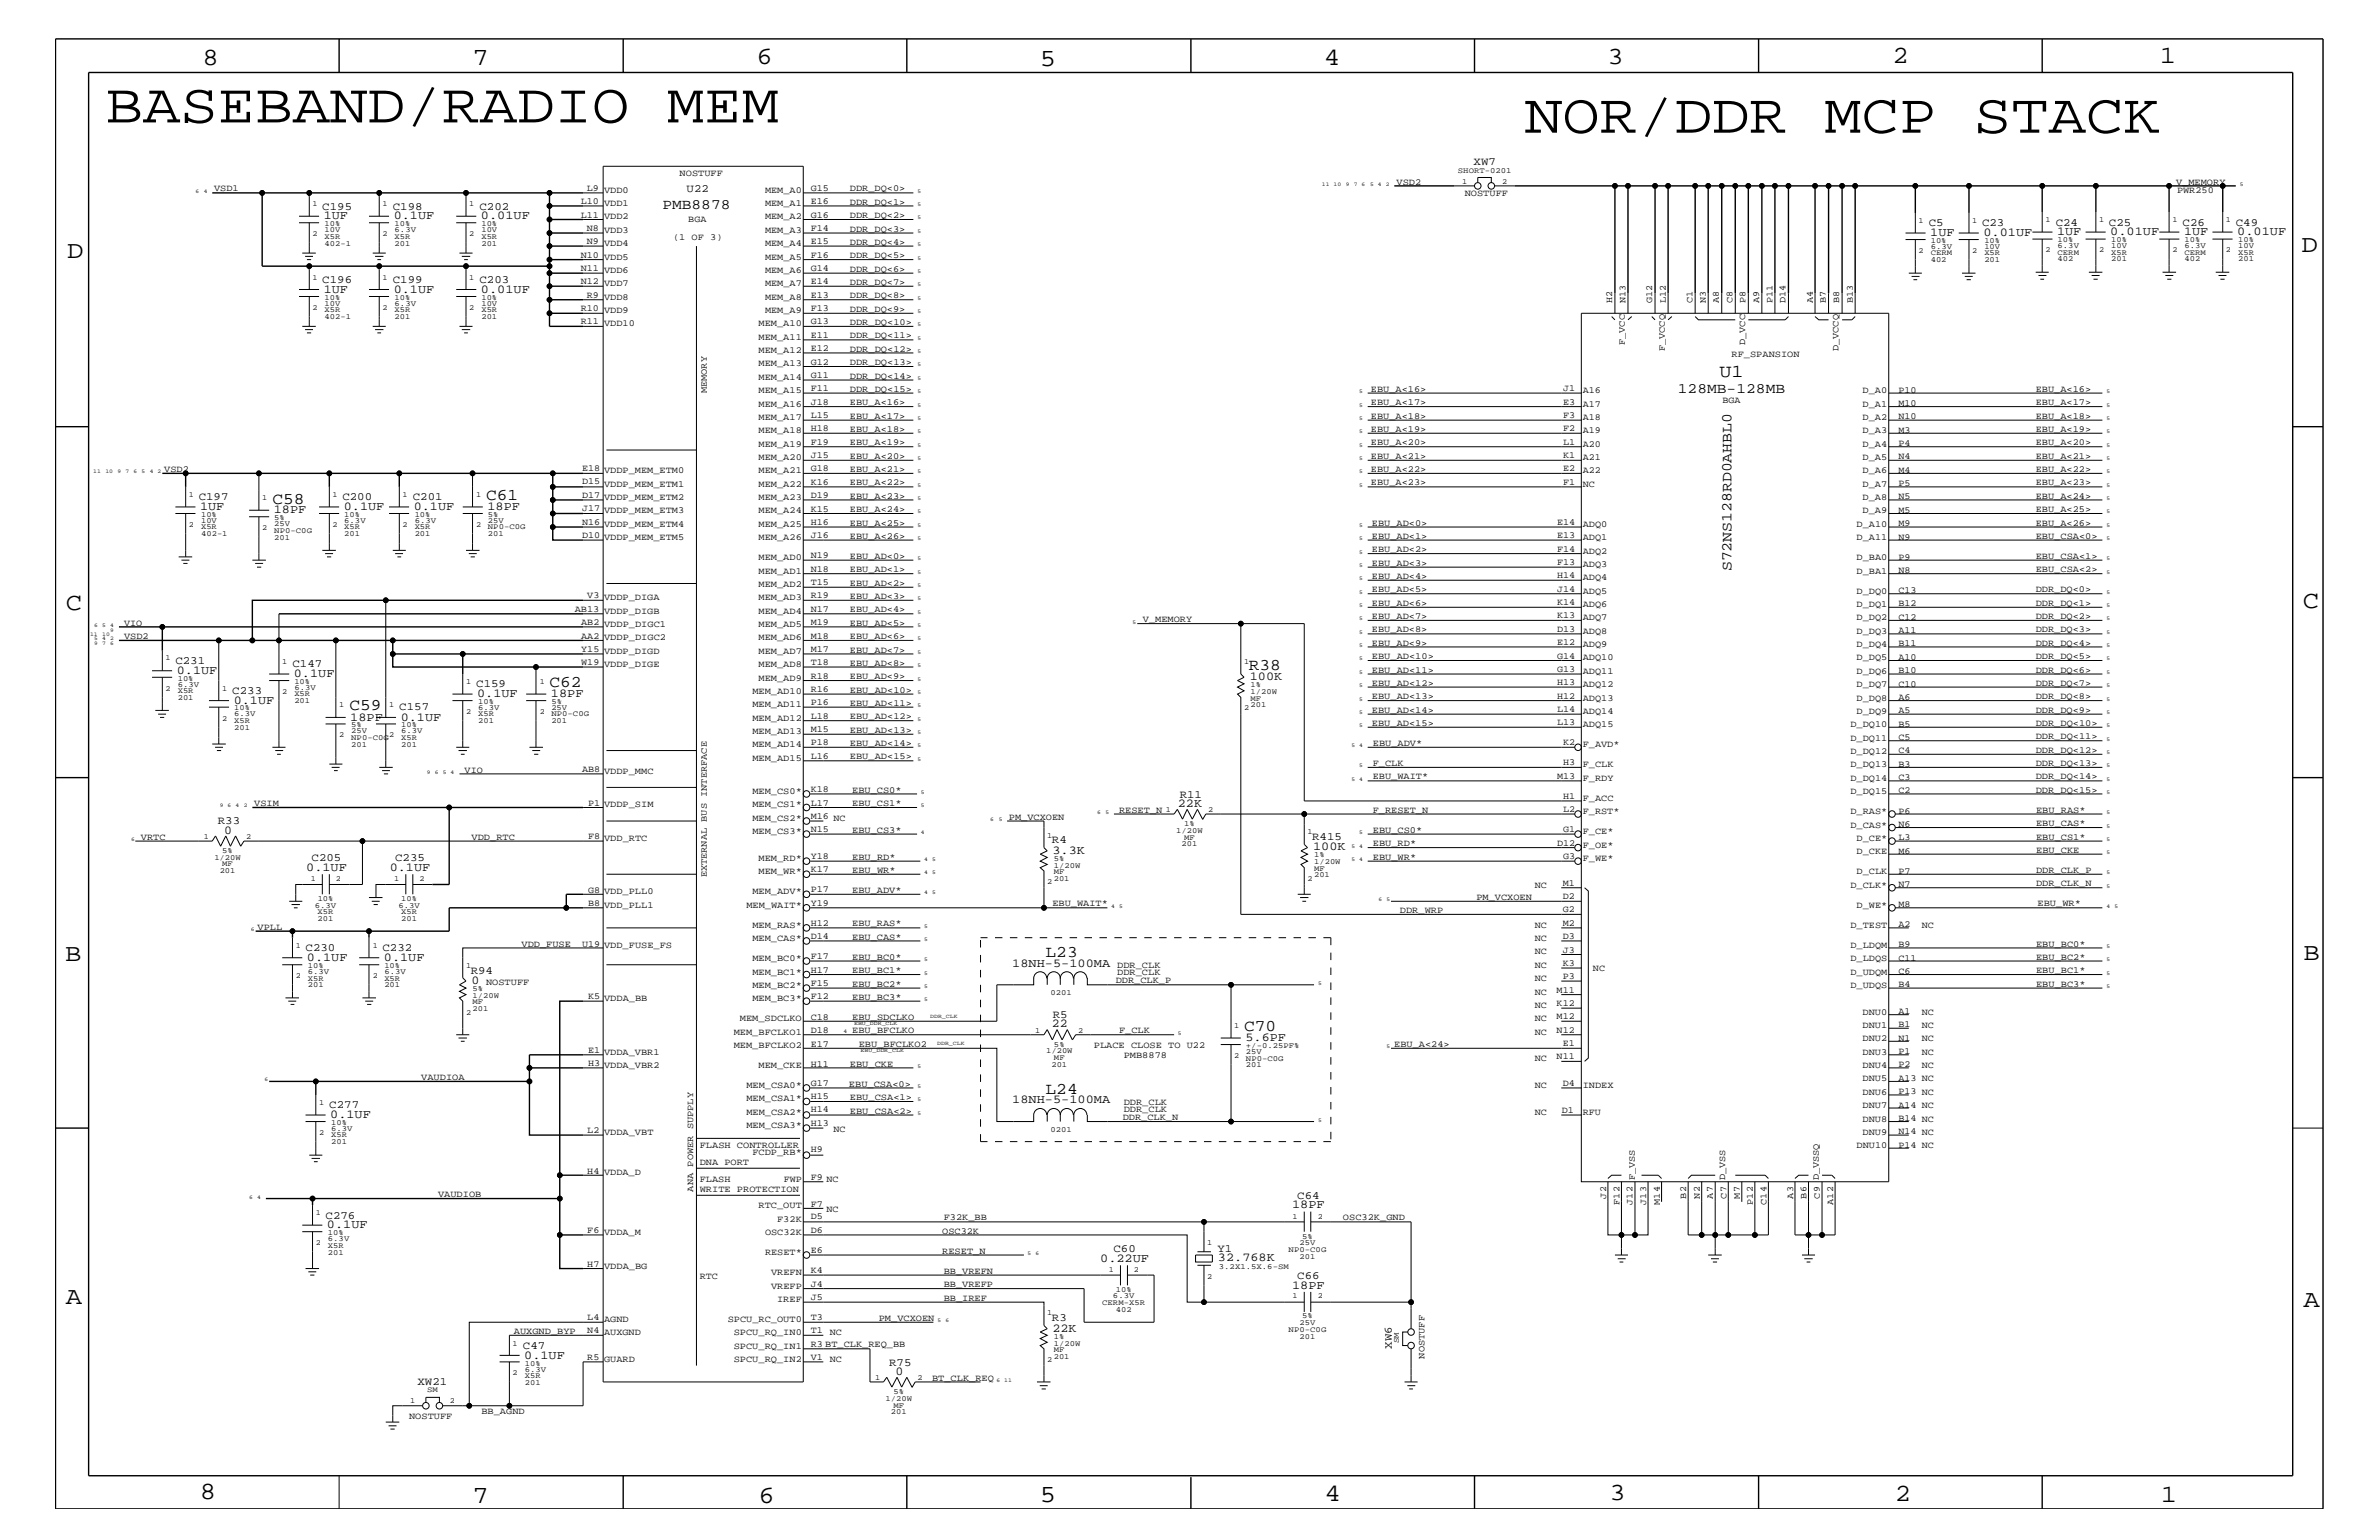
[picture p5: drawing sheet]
<svg xmlns="http://www.w3.org/2000/svg" width="432mm" height="279mm" viewBox="0 0 432 279" stroke-linecap="round" stroke-linejoin="round" font-family="sans-serif">
<defs><g id="words">
<g font-size="10.2">
<text x="19.1" y="22.2">BASEBAND/RADIO MEM</text>
<text x="276.8" y="24.1">NOR/DDR MCP STACK</text>
</g>
<g font-size="4.5">
<text x="36.8" y="11.7">8</text>
<text x="85.8" y="11.7">7</text>
<text x="137.3" y="11.5">6</text>
<text x="240.3" y="11.7">4</text>
<text x="291.8" y="11.5">3</text>
<text x="343.5" y="11.5">2</text>
<text x="392" y="11.5">1</text>
<text x="188.7" y="12.1">5</text>
<text x="12.2" y="46.8">D</text>
<text x="417.7" y="45.7">D</text>
<text x="11.9" y="110.6">C</text>
<text x="418" y="110.3">C</text>
<text x="11.9" y="174.3">B</text>
<text x="418.1" y="174.2">B</text>
<text x="11.9" y="236.7">A</text>
<text x="418.1" y="237.1">A</text>
<text x="36.2" y="271.9">8</text>
<text x="85.8" y="272.7">7</text>
<text x="137.7" y="272.7">6</text>
<text x="188.7" y="272.5">5</text>
<text x="240.4" y="272.3">4</text>
<text x="292.1" y="272.2">3</text>
<text x="343.9" y="272.3">2</text>
<text x="392.2" y="272.6">1</text>
</g>
<text font-size="3.3" x="312.1" y="68.4">U1</text>
<g font-size="3">
<text x="49.4" y="91.4">C58</text>
<text x="88.2" y="90.7">C61</text>
<text x="99.7" y="124.7">C62</text>
<text x="226.7" y="121.5">R38</text>
<text x="63.4" y="128.9">C59</text>
<text x="189.8" y="173.7">L23</text>
<text x="225.8" y="187.1">C70</text>
<text x="189.8" y="198.5">L24</text>
</g>
<text font-size="2.7" x="314.3" y="103.7" transform="rotate(-90 314.3 103.7)">S72NS128RD0AHBL0</text>
<g font-size="2.6">
<text x="120.2" y="37.9">PMB8878</text>
<text x="304.5" y="71.3">128MB-128MB</text>
</g>
<g font-size="2.2">
<text x="58.8" y="39.8">1UF</text>
<text x="71.5" y="39.8">0.1UF</text>
<text x="87.3" y="39.8">0.01UF</text>
<text x="350.4" y="42.9">1UF</text>
<text x="360" y="42.9">0.01UF</text>
<text x="373.4" y="42.7">1UF</text>
<text x="383" y="42.7">0.01UF</text>
<text x="396.4" y="42.7">1UF</text>
<text x="406.1" y="42.7">0.01UF</text>
<text x="58.8" y="53.2">1UF</text>
<text x="71.5" y="53.2">0.1UF</text>
<text x="87.3" y="53.2">0.01UF</text>
<text x="36.3" y="92.6">1UF</text>
<text x="49.7" y="93.2">18PF</text>
<text x="62.4" y="92.6">0.1UF</text>
<text x="75.1" y="92.6">0.1UF</text>
<text x="88.5" y="92.6">18PF</text>
<text x="32.1" y="122.3">0.1UF</text>
<text x="53.3" y="122.9">0.1UF</text>
<text x="226.8" y="123.4">100K</text>
<text x="42.4" y="127.7">0.1UF</text>
<text x="63.6" y="130.8">18PF</text>
<text x="72.7" y="130.8">0.1UF</text>
<text x="86.6" y="126.5">0.1UF</text>
<text x="100" y="126.5">18PF</text>
<text x="213.8" y="146.4">22K</text>
<text x="40.7" y="151.2">0</text>
<text x="191" y="154.9">3.3K</text>
<text x="238.3" y="154.3">100K</text>
<text x="55.6" y="158">0.1UF</text>
<text x="70.7" y="158">0.1UF</text>
<text x="55.7" y="174.4">0.1UF</text>
<text x="69.7" y="174.4">0.1UF</text>
<text x="85.6" y="178.5">0</text>
<text x="183.7" y="175.4">18NH-5-100MA</text>
<text x="190.9" y="186.4">22</text>
<text x="226.1" y="188.9">5.6PF</text>
<text x="59.9" y="202.9">0.1UF</text>
<text x="183.7" y="200.2">18NH-5-100MA</text>
<text x="234.5" y="219.2">18PF</text>
<text x="59.4" y="222.9">0.1UF</text>
<text x="199.7" y="229">0.22UF</text>
<text x="221.1" y="228.8">32.768K</text>
<text x="234.5" y="233.8">18PF</text>
<text x="191" y="241.6">22K</text>
<text x="95.2" y="246.5">0.1UF</text>
<text x="162.5" y="249.5">0</text>
</g>
<g font-size="2">
<text x="124.6" y="34.8">U22</text>
<text x="267.5" y="30">XW7</text>
<text x="58.5" y="38">C195</text>
<text x="71.3" y="38">C198</text>
<text x="87" y="38">C202</text>
<text x="350.1" y="41">C5</text>
<text x="359.7" y="41">C23</text>
<text x="373.1" y="40.9">C24</text>
<text x="382.8" y="40.9">C25</text>
<text x="396.2" y="40.9">C26</text>
<text x="405.8" y="40.9">C49</text>
<text x="58.5" y="51.3">C196</text>
<text x="71.3" y="51.3">C199</text>
<text x="87" y="51.3">C203</text>
<text x="36.1" y="90.7">C197</text>
<text x="62.1" y="90.7">C200</text>
<text x="74.9" y="90.7">C201</text>
<text x="31.8" y="120.4">C231</text>
<text x="42.2" y="125.9">C233</text>
<text x="53.1" y="121">C147</text>
<text x="86.4" y="124.7">C159</text>
<text x="72.5" y="128.9">C157</text>
<text x="39.5" y="149.5">R33</text>
<text x="214.1" y="144.7">R11</text>
<text x="190.9" y="153">R4</text>
<text x="238.2" y="152.4">R415</text>
<text x="56.6" y="156.2">C205</text>
<text x="71.7" y="156.2">C235</text>
<text x="55.5" y="172.6">C230</text>
<text x="69.4" y="172.6">C232</text>
<text x="85.4" y="176.7">R94</text>
<text x="191.1" y="184.7">R5</text>
<text x="59.8" y="201">C277</text>
<text x="59.1" y="221.1">C276</text>
<text x="235.5" y="217.5">C64</text>
<text x="202.1" y="227.1">C60</text>
<text x="221" y="227.1">Y1</text>
<text x="235.5" y="232">C66</text>
<text x="190.9" y="239.7">R3</text>
<text x="94.9" y="244.7">C47</text>
<text x="252.6" y="244.7" transform="rotate(-90 252.6 244.7)">XW6</text>
<text x="75.8" y="251.2">XW21</text>
<text x="161.4" y="247.8">R75</text>
</g>
<g font-size="1.7">
<text x="38.9" y="34.7">VSD1</text>
<text x="106.5" y="34.7">L9</text>
<text x="109.6" y="35">VDD0</text>
<text x="123.4" y="31.9">NOSTUFF</text>
<text x="138.9" y="35">MEM_A0</text>
<text x="147.2" y="34.7">G15</text>
<text x="154.3" y="34.7">DDR_DQ&lt;0&gt;</text>
<text x="253.5" y="33.6">VSD2</text>
<text x="265.9" y="35.6">NOSTUFF</text>
<text x="395" y="33.6">V_MEMORY</text>
<text x="395.1" y="35">PWR250</text>
<text x="105.4" y="37">L10</text>
<text x="105.4" y="39.5">L11</text>
<text x="106.5" y="41.9">N8</text>
<text x="109.6" y="39.8">VDD2</text>
<text x="109.6" y="37.4">VDD1</text>
<text x="124.9" y="40.3">BGA</text>
<text x="138.9" y="39.8">MEM_A2</text>
<text x="138.9" y="37.4">MEM_A1</text>
<text x="147.2" y="37">E16</text>
<text x="147.2" y="39.5">G16</text>
<text x="147.2" y="41.9">F14</text>
<text x="154.3" y="39.6">DDR_DQ&lt;2&gt;</text>
<text x="154.3" y="37.2">DDR_DQ&lt;1&gt;</text>
<text x="105.4" y="46.8">N10</text>
<text x="106.5" y="44.3">N9</text>
<text x="109.6" y="44.6">VDD4</text>
<text x="109.6" y="42.3">VDD3</text>
<text x="109.6" y="47.1">VDD5</text>
<text x="122.2" y="43.5">(1 OF 3)</text>
<text x="138.9" y="44.6">MEM_A4</text>
<text x="138.9" y="42.3">MEM_A3</text>
<text x="138.9" y="47.1">MEM_A5</text>
<text x="147.2" y="44.3">E15</text>
<text x="147.2" y="46.8">F16</text>
<text x="154.3" y="44.4">DDR_DQ&lt;4&gt;</text>
<text x="154.3" y="42">DDR_DQ&lt;3&gt;</text>
<text x="154.3" y="46.8">DDR_DQ&lt;5&gt;</text>
<text x="105.4" y="49.1">N11</text>
<text x="105.4" y="51.6">N12</text>
<text x="109.6" y="51.9">VDD7</text>
<text x="109.6" y="49.6">VDD6</text>
<text x="138.9" y="51.9">MEM_A7</text>
<text x="138.9" y="49.6">MEM_A6</text>
<text x="147.2" y="49.1">G14</text>
<text x="147.2" y="51.6">E14</text>
<text x="154.3" y="51.7">DDR_DQ&lt;7&gt;</text>
<text x="154.3" y="49.3">DDR_DQ&lt;6&gt;</text>
<text x="105.4" y="58.9">R11</text>
<text x="105.4" y="56.4">R10</text>
<text x="106.5" y="54">R9</text>
<text x="109.6" y="54.4">VDD8</text>
<text x="109.6" y="56.8">VDD9</text>
<text x="109.6" y="59.2">VDD10</text>
<text x="137.7" y="59.2">MEM_A10</text>
<text x="138.9" y="56.8">MEM_A9</text>
<text x="138.9" y="54.4">MEM_A8</text>
<text x="147.2" y="58.9">G13</text>
<text x="147.2" y="54">E13</text>
<text x="147.2" y="56.4">F13</text>
<text x="154.3" y="56.6">DDR_DQ&lt;9&gt;</text>
<text x="154.3" y="54.1">DDR_DQ&lt;8&gt;</text>
<text x="154.3" y="59">DDR_DQ&lt;10&gt;</text>
<text x="292.6" y="55" transform="rotate(-90 292.6 55)">H2</text>
<text x="295.1" y="55" transform="rotate(-90 295.1 55)">N13</text>
<text x="299.9" y="55" transform="rotate(-90 299.9 55)">G12</text>
<text x="302.3" y="55" transform="rotate(-90 302.3 55)">L12</text>
<text x="307.2" y="55" transform="rotate(-90 307.2 55)">C1</text>
<text x="309.6" y="55" transform="rotate(-90 309.6 55)">N3</text>
<text x="312" y="55" transform="rotate(-90 312 55)">A8</text>
<text x="314.5" y="55" transform="rotate(-90 314.5 55)">C8</text>
<text x="316.8" y="55" transform="rotate(-90 316.8 55)">P8</text>
<text x="319.3" y="55" transform="rotate(-90 319.3 55)">A9</text>
<text x="321.7" y="55" transform="rotate(-90 321.7 55)">P11</text>
<text x="324.1" y="55" transform="rotate(-90 324.1 55)">D14</text>
<text x="329" y="55" transform="rotate(-90 329 55)">A4</text>
<text x="331.4" y="55" transform="rotate(-90 331.4 55)">B7</text>
<text x="333.8" y="55" transform="rotate(-90 333.8 55)">B8</text>
<text x="336.3" y="55" transform="rotate(-90 336.3 55)">B13</text>
<text x="137.7" y="61.7">MEM_A11</text>
<text x="137.7" y="64">MEM_A12</text>
<text x="147.2" y="61.3">E11</text>
<text x="147.2" y="63.7">E12</text>
<text x="154.3" y="61.4">DDR_DQ&lt;11&gt;</text>
<text x="154.3" y="63.9">DDR_DQ&lt;12&gt;</text>
<text x="294.9" y="62.6" transform="rotate(-90 294.9 62.6)">F_VCC</text>
<text x="302.2" y="63.7" transform="rotate(-90 302.2 63.7)">F_VCCQ</text>
<text x="314.3" y="64.7">RF_SPANSION</text>
<text x="316.7" y="62.6" transform="rotate(-90 316.7 62.6)">D_VCC</text>
<text x="333.7" y="63.7" transform="rotate(-90 333.7 63.7)">D_VCCQ</text>
<text x="128.3" y="71.3" transform="rotate(-90 128.3 71.3)">MEMORY</text>
<text x="137.7" y="71.3">MEM_A15</text>
<text x="137.7" y="68.9">MEM_A14</text>
<text x="137.7" y="66.5">MEM_A13</text>
<text x="147.2" y="66.2">G12</text>
<text x="147.2" y="68.5">G11</text>
<text x="147.2" y="71">F11</text>
<text x="154.3" y="71.1">DDR_DQ&lt;15&gt;</text>
<text x="154.3" y="68.7">DDR_DQ&lt;14&gt;</text>
<text x="154.3" y="66.2">DDR_DQ&lt;13&gt;</text>
<text x="248.8" y="71.1">EBU_A&lt;16&gt;</text>
<text x="283.7" y="71">J1</text>
<text x="287.3" y="71.3">A16</text>
<text x="338.1" y="71.3">D_A0</text>
<text x="344.6" y="71.2">P10</text>
<text x="369.5" y="71.1">EBU_A&lt;16&gt;</text>
<text x="137.7" y="73.8">MEM_A16</text>
<text x="137.7" y="76.2">MEM_A17</text>
<text x="147.2" y="73.4">J18</text>
<text x="147.2" y="75.8">L15</text>
<text x="154.3" y="73.5">EBU_A&lt;16&gt;</text>
<text x="154.3" y="76">EBU_A&lt;17&gt;</text>
<text x="248.8" y="73.5">EBU_A&lt;17&gt;</text>
<text x="248.8" y="76">EBU_A&lt;18&gt;</text>
<text x="283.7" y="73.4">E3</text>
<text x="283.7" y="75.8">F3</text>
<text x="287.3" y="73.8">A17</text>
<text x="287.3" y="76.2">A18</text>
<text x="312.6" y="73.2">BGA</text>
<text x="338.1" y="73.8">D_A1</text>
<text x="338.1" y="76.2">D_A2</text>
<text x="344.6" y="76.1">N10</text>
<text x="344.6" y="73.7">M10</text>
<text x="369.5" y="73.5">EBU_A&lt;17&gt;</text>
<text x="369.5" y="76">EBU_A&lt;18&gt;</text>
<text x="137.7" y="81.1">MEM_A19</text>
<text x="137.7" y="78.6">MEM_A18</text>
<text x="137.7" y="83.5">MEM_A20</text>
<text x="147.2" y="78.3">H18</text>
<text x="147.2" y="80.7">F19</text>
<text x="147.2" y="83.1">J15</text>
<text x="154.3" y="80.8">EBU_A&lt;19&gt;</text>
<text x="154.3" y="78.3">EBU_A&lt;18&gt;</text>
<text x="154.3" y="83.3">EBU_A&lt;20&gt;</text>
<text x="248.8" y="78.3">EBU_A&lt;19&gt;</text>
<text x="248.8" y="83.3">EBU_A&lt;21&gt;</text>
<text x="248.8" y="80.8">EBU_A&lt;20&gt;</text>
<text x="283.7" y="78.3">F2</text>
<text x="283.7" y="80.7">L1</text>
<text x="283.7" y="83.1">K1</text>
<text x="287.3" y="78.6">A19</text>
<text x="287.3" y="81.1">A20</text>
<text x="287.3" y="83.5">A21</text>
<text x="338.1" y="78.6">D_A3</text>
<text x="338.1" y="81.1">D_A4</text>
<text x="338.1" y="83.5">D_A5</text>
<text x="344.6" y="78.5">M3</text>
<text x="344.6" y="80.9">P4</text>
<text x="344.6" y="83.3">N4</text>
<text x="369.5" y="83.3">EBU_A&lt;21&gt;</text>
<text x="369.5" y="78.3">EBU_A&lt;19&gt;</text>
<text x="369.5" y="80.8">EBU_A&lt;20&gt;</text>
<text x="29.8" y="85.6">VSD2</text>
<text x="105.7" y="85.4">E18</text>
<text x="105.7" y="87.8">D15</text>
<text x="109.6" y="88.3">VDDP_MEM_ETM1</text>
<text x="109.6" y="85.9">VDDP_MEM_ETM0</text>
<text x="137.7" y="88.3">MEM_A22</text>
<text x="137.7" y="85.9">MEM_A21</text>
<text x="147.2" y="85.5">G18</text>
<text x="147.2" y="88">K16</text>
<text x="154.3" y="85.6">EBU_A&lt;21&gt;</text>
<text x="154.3" y="88.1">EBU_A&lt;22&gt;</text>
<text x="248.8" y="85.6">EBU_A&lt;22&gt;</text>
<text x="248.8" y="88.1">EBU_A&lt;23&gt;</text>
<text x="283.7" y="85.5">E2</text>
<text x="283.7" y="88">F1</text>
<text x="287.3" y="88.3">NC</text>
<text x="287.3" y="85.9">A22</text>
<text x="338.1" y="85.9">D_A6</text>
<text x="338.1" y="88.3">D_A7</text>
<text x="344.6" y="85.8">M4</text>
<text x="344.6" y="88.2">P5</text>
<text x="369.5" y="85.6">EBU_A&lt;22&gt;</text>
<text x="369.5" y="88.1">EBU_A&lt;23&gt;</text>
<text x="105.7" y="90.3">D17</text>
<text x="105.7" y="92.7">J17</text>
<text x="105.7" y="95.2">N16</text>
<text x="109.6" y="90.7">VDDP_MEM_ETM2</text>
<text x="109.6" y="93.2">VDDP_MEM_ETM3</text>
<text x="109.6" y="95.6">VDDP_MEM_ETM4</text>
<text x="137.7" y="95.6">MEM_A25</text>
<text x="137.7" y="90.7">MEM_A23</text>
<text x="137.7" y="93.2">MEM_A24</text>
<text x="147.2" y="90.4">D19</text>
<text x="147.2" y="92.8">K15</text>
<text x="147.2" y="95.2">H16</text>
<text x="154.3" y="95.4">EBU_A&lt;25&gt;</text>
<text x="154.3" y="90.5">EBU_A&lt;23&gt;</text>
<text x="154.3" y="92.9">EBU_A&lt;24&gt;</text>
<text x="249" y="95.4">EBU_AD&lt;0&gt;</text>
<text x="282.6" y="95.2">E14</text>
<text x="287.3" y="95.6">ADQ0</text>
<text x="337" y="95.6">D_A10</text>
<text x="338.1" y="90.7">D_A8</text>
<text x="338.1" y="93.2">D_A9</text>
<text x="344.6" y="95.4">M9</text>
<text x="344.6" y="90.6">N5</text>
<text x="344.6" y="93.1">M5</text>
<text x="369.5" y="90.5">EBU_A&lt;24&gt;</text>
<text x="369.5" y="92.9">EBU_A&lt;25&gt;</text>
<text x="369.5" y="95.4">EBU_A&lt;26&gt;</text>
<text x="105.7" y="97.6">D10</text>
<text x="109.6" y="98">VDDP_MEM_ETM5</text>
<text x="137.7" y="101.6">MEM_AD0</text>
<text x="137.7" y="98">MEM_A26</text>
<text x="147.2" y="97.6">J16</text>
<text x="147.2" y="101.3">N19</text>
<text x="154.3" y="101.4">EBU_AD&lt;0&gt;</text>
<text x="154.3" y="97.7">EBU_A&lt;26&gt;</text>
<text x="249" y="100.2">EBU_AD&lt;2&gt;</text>
<text x="249" y="97.7">EBU_AD&lt;1&gt;</text>
<text x="282.6" y="97.6">E13</text>
<text x="282.6" y="100.1">F14</text>
<text x="287.3" y="98">ADQ1</text>
<text x="287.3" y="100.4">ADQ2</text>
<text x="337" y="98">D_A11</text>
<text x="337" y="101.6">D_BA0</text>
<text x="344.6" y="97.9">N9</text>
<text x="344.6" y="101.5">P9</text>
<text x="369.5" y="97.7">EBU_CSA&lt;0&gt;</text>
<text x="369.5" y="101.4">EBU_CSA&lt;1&gt;</text>
<text x="137.7" y="106.5">MEM_AD2</text>
<text x="137.7" y="104.1">MEM_AD1</text>
<text x="147.2" y="103.7">N18</text>
<text x="147.2" y="106.1">T15</text>
<text x="154.3" y="106.3">EBU_AD&lt;2&gt;</text>
<text x="154.3" y="103.8">EBU_AD&lt;1&gt;</text>
<text x="249" y="102.6">EBU_AD&lt;3&gt;</text>
<text x="249" y="105">EBU_AD&lt;4&gt;</text>
<text x="249" y="107.5">EBU_AD&lt;5&gt;</text>
<text x="282.6" y="102.5">F13</text>
<text x="282.6" y="104.9">H14</text>
<text x="282.6" y="107.4">J14</text>
<text x="287.3" y="102.9">ADQ3</text>
<text x="287.3" y="105.3">ADQ4</text>
<text x="287.3" y="107.7">ADQ5</text>
<text x="337" y="104.1">D_BA1</text>
<text x="337" y="107.7">D_DQ0</text>
<text x="344.6" y="104">N8</text>
<text x="344.6" y="107.6">C13</text>
<text x="369.5" y="103.8">EBU_CSA&lt;2&gt;</text>
<text x="369.5" y="107.5">DDR_DQ&lt;0&gt;</text>
<text x="22.5" y="113.6">VIO</text>
<text x="104.3" y="111">AB13</text>
<text x="105.5" y="113.4">AB2</text>
<text x="106.6" y="108.6">V3</text>
<text x="109.6" y="113.7">VDDP_DIGC1</text>
<text x="109.6" y="111.4">VDDP_DIGB</text>
<text x="109.6" y="108.9">VDDP_DIGA</text>
<text x="137.7" y="113.7">MEM_AD5</text>
<text x="137.7" y="111.4">MEM_AD4</text>
<text x="137.7" y="108.9">MEM_AD3</text>
<text x="147.2" y="108.6">R19</text>
<text x="147.2" y="111">N17</text>
<text x="147.2" y="113.4">M19</text>
<text x="154.3" y="113.6">EBU_AD&lt;5&gt;</text>
<text x="154.3" y="111.1">EBU_AD&lt;4&gt;</text>
<text x="154.3" y="108.7">EBU_AD&lt;3&gt;</text>
<text x="207.4" y="112.9">V_MEMORY</text>
<text x="249" y="109.9">EBU_AD&lt;6&gt;</text>
<text x="249" y="112.3">EBU_AD&lt;7&gt;</text>
<text x="282.6" y="109.8">K14</text>
<text x="282.6" y="112.2">K13</text>
<text x="287.3" y="110.2">ADQ6</text>
<text x="287.3" y="112.6">ADQ7</text>
<text x="337" y="110.2">D_DQ1</text>
<text x="337" y="112.6">D_DQ2</text>
<text x="344.6" y="110">B12</text>
<text x="344.6" y="112.5">C12</text>
<text x="369.5" y="109.9">DDR_DQ&lt;1&gt;</text>
<text x="369.5" y="112.3">DDR_DQ&lt;2&gt;</text>
<text x="22.5" y="115.9">VSD2</text>
<text x="105.5" y="115.9">AA2</text>
<text x="105.5" y="118.2">Y15</text>
<text x="109.6" y="118.6">VDDP_DIGD</text>
<text x="109.6" y="116.2">VDDP_DIGC2</text>
<text x="137.7" y="116.2">MEM_AD6</text>
<text x="137.7" y="118.6">MEM_AD7</text>
<text x="147.2" y="115.9">M18</text>
<text x="147.2" y="118.2">M17</text>
<text x="154.3" y="115.9">EBU_AD&lt;6&gt;</text>
<text x="154.3" y="118.4">EBU_AD&lt;7&gt;</text>
<text x="249" y="119.6">EBU_AD&lt;10&gt;</text>
<text x="249" y="114.8">EBU_AD&lt;8&gt;</text>
<text x="249" y="117.2">EBU_AD&lt;9&gt;</text>
<text x="282.6" y="119.5">G14</text>
<text x="282.6" y="114.7">D13</text>
<text x="282.6" y="117">E12</text>
<text x="287.3" y="117.4">ADQ9</text>
<text x="287.3" y="115">ADQ8</text>
<text x="287.3" y="119.8">ADQ10</text>
<text x="337" y="115">D_DQ3</text>
<text x="337" y="117.4">D_DQ4</text>
<text x="337" y="119.8">D_DQ5</text>
<text x="344.6" y="114.8">A11</text>
<text x="344.6" y="117.3">B11</text>
<text x="344.6" y="119.7">A10</text>
<text x="369.5" y="114.8">DDR_DQ&lt;3&gt;</text>
<text x="369.5" y="117.2">DDR_DQ&lt;4&gt;</text>
<text x="369.5" y="119.6">DDR_DQ&lt;5&gt;</text>
<text x="105.5" y="120.7">W19</text>
<text x="109.6" y="121">VDDP_DIGE</text>
<text x="136.6" y="125.9">MEM_AD10</text>
<text x="137.7" y="121">MEM_AD8</text>
<text x="137.7" y="123.5">MEM_AD9</text>
<text x="147.2" y="125.5">R16</text>
<text x="147.2" y="120.7">T18</text>
<text x="147.2" y="123.1">R18</text>
<text x="154.3" y="123.2">EBU_AD&lt;9&gt;</text>
<text x="154.3" y="120.8">EBU_AD&lt;8&gt;</text>
<text x="154.3" y="125.7">EBU_AD&lt;10&gt;</text>
<text x="249" y="124.4">EBU_AD&lt;12&gt;</text>
<text x="249" y="122">EBU_AD&lt;11&gt;</text>
<text x="282.6" y="121.9">G13</text>
<text x="282.6" y="124.3">H13</text>
<text x="287.3" y="122.3">ADQ11</text>
<text x="287.3" y="124.7">ADQ12</text>
<text x="337" y="122.3">D_DQ6</text>
<text x="337" y="124.7">D_DQ7</text>
<text x="344.6" y="122.1">B10</text>
<text x="344.6" y="124.6">C10</text>
<text x="369.5" y="122">DDR_DQ&lt;6&gt;</text>
<text x="369.5" y="124.4">DDR_DQ&lt;7&gt;</text>
<text x="136.6" y="130.8">MEM_AD12</text>
<text x="136.6" y="128.3">MEM_AD11</text>
<text x="147.2" y="128">P16</text>
<text x="147.2" y="130.4">L18</text>
<text x="154.3" y="128">EBU_AD&lt;11&gt;</text>
<text x="154.3" y="130.5">EBU_AD&lt;12&gt;</text>
<text x="249" y="129.3">EBU_AD&lt;14&gt;</text>
<text x="249" y="131.7">EBU_AD&lt;15&gt;</text>
<text x="249" y="126.9">EBU_AD&lt;13&gt;</text>
<text x="282.6" y="126.8">H12</text>
<text x="282.6" y="129.1">L14</text>
<text x="282.6" y="131.6">L13</text>
<text x="287.3" y="127.1">ADQ13</text>
<text x="287.3" y="129.6">ADQ14</text>
<text x="287.3" y="131.9">ADQ15</text>
<text x="335.9" y="131.9">D_DQ10</text>
<text x="337" y="127.1">D_DQ8</text>
<text x="337" y="129.6">D_DQ9</text>
<text x="344.6" y="131.9">B5</text>
<text x="344.6" y="127">A6</text>
<text x="344.6" y="129.4">A5</text>
<text x="369.5" y="131.7">DDR_DQ&lt;10&gt;</text>
<text x="369.5" y="126.9">DDR_DQ&lt;8&gt;</text>
<text x="369.5" y="129.3">DDR_DQ&lt;9&gt;</text>
<text x="136.6" y="133.2">MEM_AD13</text>
<text x="136.6" y="135.6">MEM_AD14</text>
<text x="147.2" y="132.8">M15</text>
<text x="147.2" y="135.2">P18</text>
<text x="147.2" y="137.7">L16</text>
<text x="154.3" y="137.8">EBU_AD&lt;15&gt;</text>
<text x="154.3" y="135.3">EBU_AD&lt;14&gt;</text>
<text x="154.3" y="133">EBU_AD&lt;13&gt;</text>
<text x="249.2" y="135.3">EBU_ADV*</text>
<text x="283.7" y="135.2">K2</text>
<text x="287.3" y="135.6">F_AVD*</text>
<text x="335.9" y="134.4">D_DQ11</text>
<text x="335.9" y="136.8">D_DQ12</text>
<text x="344.6" y="134.2">C5</text>
<text x="344.6" y="136.7">C4</text>
<text x="369.5" y="134.1">DDR_DQ&lt;11&gt;</text>
<text x="369.5" y="136.6">DDR_DQ&lt;12&gt;</text>
<text x="84.3" y="140.2">VIO</text>
<text x="105.7" y="140.1">AB8</text>
<text x="109.6" y="140.4">VDDP_MMC</text>
<text x="136.6" y="138">MEM_AD15</text>
<text x="147.2" y="143.7">K18</text>
<text x="154.7" y="143.9">EBU_CS0*</text>
<text x="249.2" y="141.4">EBU_WAIT*</text>
<text x="249.2" y="139">F_CLK</text>
<text x="282.6" y="141.3">M13</text>
<text x="283.7" y="138.9">H3</text>
<text x="287.3" y="139.2">F_CLK</text>
<text x="287.3" y="141.7">F_RDY</text>
<text x="335.9" y="139.2">D_DQ13</text>
<text x="335.9" y="141.7">D_DQ14</text>
<text x="344.6" y="139.1">B3</text>
<text x="344.6" y="141.5">C3</text>
<text x="344.6" y="144">C2</text>
<text x="369.5" y="139">DDR_DQ&lt;13&gt;</text>
<text x="369.5" y="141.4">DDR_DQ&lt;14&gt;</text>
<text x="369.5" y="143.9">DDR_DQ&lt;15&gt;</text>
<text x="46.1" y="146.2">VSIM</text>
<text x="106.8" y="146.2">P1</text>
<text x="109.6" y="146.5">VDDP_SIM</text>
<text x="136.6" y="146.5">MEM_CS1*</text>
<text x="136.6" y="144">MEM_CS0*</text>
<text x="136.6" y="149">MEM_CS2*</text>
<text x="147.2" y="146.2">L17</text>
<text x="147.2" y="148.5">M16</text>
<text x="151.3" y="149">NC</text>
<text x="154.7" y="146.2">EBU_CS1*</text>
<text x="183.1" y="148.7">PM_VCXOEN</text>
<text x="203.1" y="147.5">RESET_N</text>
<text x="249.2" y="147.5">F_RESET_N</text>
<text x="283.7" y="144.9">H1</text>
<text x="283.7" y="147.3">L2</text>
<text x="287.3" y="145.3">F_ACC</text>
<text x="287.3" y="147.7">F_RST*</text>
<text x="335.9" y="144">D_DQ15</text>
<text x="335.9" y="147.7">D_RAS*</text>
<text x="344.6" y="147.6">P6</text>
<text x="369.6" y="149.9">EBU_CAS*</text>
<text x="369.6" y="147.5">EBU_RAS*</text>
<text x="25.6" y="152.3">VRTC</text>
<text x="85.6" y="152.3">VDD_RTC</text>
<text x="106.8" y="152.2">F8</text>
<text x="109.6" y="152.6">VDD_RTC</text>
<text x="136.6" y="151.3">MEM_CS3*</text>
<text x="147.2" y="151">N15</text>
<text x="147.2" y="155.8">Y18</text>
<text x="154.7" y="151.1">EBU_CS3*</text>
<text x="154.7" y="156">EBU_RD*</text>
<text x="249.2" y="153.5">EBU_RD*</text>
<text x="249.2" y="156">EBU_WR*</text>
<text x="249.2" y="151.1">EBU_CS0*</text>
<text x="282.6" y="153.4">D12</text>
<text x="283.7" y="155.8">G3</text>
<text x="283.7" y="151">G1</text>
<text x="287.3" y="151.3">F_CE*</text>
<text x="287.3" y="153.8">F_OE*</text>
<text x="335.9" y="150.1">D_CAS*</text>
<text x="337" y="152.6">D_CE*</text>
<text x="337" y="155">D_CKE</text>
<text x="344.6" y="150.1">N6</text>
<text x="344.6" y="152.4">L3</text>
<text x="344.6" y="154.9">M6</text>
<text x="369.6" y="154.7">EBU_CKE</text>
<text x="369.6" y="152.3">EBU_CS1*</text>
<text x="106.8" y="162">G8</text>
<text x="128.3" y="159.2" transform="rotate(-90 128.3 159.2)">EXTERNAL BUS INTERFACE</text>
<text x="137.7" y="158.6">MEM_WR*</text>
<text x="137.7" y="156.2">MEM_RD*</text>
<text x="147.2" y="161.9">P17</text>
<text x="147.2" y="158.3">K17</text>
<text x="154.7" y="162">EBU_ADV*</text>
<text x="154.7" y="158.4">EBU_WR*</text>
<text x="278.6" y="161.1">NC</text>
<text x="283.6" y="160.7">M1</text>
<text x="287.3" y="156.2">F_WE*</text>
<text x="335.9" y="161.1">D_CLK*</text>
<text x="337" y="158.6">D_CLK</text>
<text x="344.6" y="158.5">P7</text>
<text x="344.6" y="160.9">N7</text>
<text x="369.6" y="158.4">DDR_CLK_P</text>
<text x="369.6" y="160.8">DDR_CLK_N</text>
<text x="106.8" y="164.5">B8</text>
<text x="109.6" y="162.2">VDD_PLL0</text>
<text x="109.6" y="164.7">VDD_PLL1</text>
<text x="135.5" y="164.7">MEM_WAIT*</text>
<text x="136.6" y="162.2">MEM_ADV*</text>
<text x="147.2" y="164.4">Y19</text>
<text x="191" y="164.5">EBU_WAIT*</text>
<text x="254.1" y="165.6">DDR_WRP</text>
<text x="268" y="163.3">PM_VCXOEN</text>
<text x="283.6" y="163.1">D2</text>
<text x="283.6" y="165.6">G2</text>
<text x="337" y="164.7">D_WE*</text>
<text x="344.6" y="164.5">M8</text>
<text x="369.8" y="164.5">EBU_WR*</text>
<text x="46.7" y="168.7">VPLL</text>
<text x="94.7" y="171.7">VDD_FUSE</text>
<text x="105.7" y="171.7">U19</text>
<text x="109.6" y="172">VDD_FUSE_FS</text>
<text x="136.6" y="168.3">MEM_RAS*</text>
<text x="136.6" y="170.7">MEM_CAS*</text>
<text x="147.2" y="170.4">D14</text>
<text x="147.2" y="168">H12</text>
<text x="154.7" y="170.5">EBU_CAS*</text>
<text x="154.7" y="168.1">EBU_RAS*</text>
<text x="278.6" y="173.2">NC</text>
<text x="278.6" y="170.7">NC</text>
<text x="278.6" y="168.3">NC</text>
<text x="283.6" y="168">M2</text>
<text x="283.6" y="170.4">D3</text>
<text x="283.6" y="172.8">J3</text>
<text x="335.9" y="172">D_LDQM</text>
<text x="335.9" y="168.3">D_TEST</text>
<text x="344.6" y="171.8">B9</text>
<text x="344.6" y="168.2">A2</text>
<text x="348.8" y="168.3">NC</text>
<text x="369.6" y="171.7">EBU_BC0*</text>
<text x="88.2" y="178.7">NOSTUFF</text>
<text x="136.6" y="176.8">MEM_BC1*</text>
<text x="136.6" y="174.4">MEM_BC0*</text>
<text x="136.6" y="179.3">MEM_BC2*</text>
<text x="147.2" y="174">F17</text>
<text x="147.2" y="176.5">H17</text>
<text x="147.2" y="178.8">F15</text>
<text x="154.7" y="179">EBU_BC2*</text>
<text x="154.7" y="174.2">EBU_BC0*</text>
<text x="154.7" y="176.6">EBU_BC1*</text>
<text x="202.5" y="178.4">DDR_CLK_P</text>
<text x="202.8" y="176.8">DDR_CLK</text>
<text x="202.8" y="175.6">DDR_CLK</text>
<text x="278.6" y="175.6">NC</text>
<text x="278.6" y="178">NC</text>
<text x="283.6" y="175.2">K3</text>
<text x="283.6" y="177.7">P3</text>
<text x="289.1" y="176.2">NC</text>
<text x="335.9" y="174.4">D_LDQS</text>
<text x="335.9" y="176.8">D_UDQM</text>
<text x="335.9" y="179.3">D_UDQS</text>
<text x="344.6" y="174.3">C11</text>
<text x="344.6" y="176.7">C6</text>
<text x="344.6" y="179.1">B4</text>
<text x="369.6" y="176.6">EBU_BC1*</text>
<text x="369.6" y="174.2">EBU_BC2*</text>
<text x="369.6" y="179">EBU_BC3*</text>
<text x="106.8" y="181.3">K5</text>
<text x="109.6" y="181.6">VDDA_BB</text>
<text x="134.3" y="185.3">MEM_SDCLKO</text>
<text x="136.6" y="181.6">MEM_BC3*</text>
<text x="147.2" y="181.3">F12</text>
<text x="147.2" y="185">C18</text>
<text x="154.7" y="185">EBU_SDCLKO</text>
<text x="154.7" y="181.4">EBU_BC3*</text>
<text x="278.6" y="185.3">NC</text>
<text x="278.6" y="182.9">NC</text>
<text x="278.6" y="180.5">NC</text>
<text x="282.5" y="184.9">M12</text>
<text x="282.5" y="180.1">M11</text>
<text x="282.5" y="182.5">K12</text>
<text x="338.1" y="184.1">DNU0</text>
<text x="344.6" y="184">A1</text>
<text x="348.8" y="184.1">NC</text>
<text x="106.8" y="191">E1</text>
<text x="109.6" y="191.4">VDDA_VBR1</text>
<text x="133.2" y="190.2">MEM_BFCLKO2</text>
<text x="133.2" y="187.7">MEM_BFCLKO1</text>
<text x="147.2" y="187.5">D18</text>
<text x="147.2" y="189.9">E17</text>
<text x="154.7" y="187.5">EBU_BFCLKO</text>
<text x="155.9" y="189.9">EBU_BFCLKO2</text>
<text x="198.5" y="190.2">PLACE CLOSE TO U22</text>
<text x="203.1" y="187.5">F_CLK</text>
<text x="204" y="192">PMB8878</text>
<text x="253.1" y="189.9">EBU_A&lt;24&gt;</text>
<text x="278.6" y="187.7">NC</text>
<text x="282.5" y="187.4">N12</text>
<text x="283.6" y="189.8">E1</text>
<text x="338.1" y="186.5">DNU1</text>
<text x="338.1" y="188.9">DNU2</text>
<text x="338.1" y="191.4">DNU3</text>
<text x="344.6" y="186.4">B1</text>
<text x="344.6" y="188.8">N1</text>
<text x="344.6" y="191.2">P1</text>
<text x="348.8" y="191.4">NC</text>
<text x="348.8" y="188.9">NC</text>
<text x="348.8" y="186.5">NC</text>
<text x="76.5" y="195.9">VAUDIOA</text>
<text x="106.8" y="193.4">H3</text>
<text x="109.6" y="193.7">VDDA_VBR2</text>
<text x="135.5" y="197.4">MEM_CSA0*</text>
<text x="137.7" y="193.7">MEM_CKE</text>
<text x="147.2" y="193.6">H11</text>
<text x="147.2" y="197">G17</text>
<text x="154.1" y="197.2">EBU_CSA&lt;0&gt;</text>
<text x="154.3" y="193.6">EBU_CKE</text>
<text x="278.6" y="197.4">NC</text>
<text x="278.6" y="192.6">NC</text>
<text x="282.5" y="192.2">N11</text>
<text x="283.6" y="197">D4</text>
<text x="287.3" y="197.4">INDEX</text>
<text x="338.1" y="193.7">DNU4</text>
<text x="338.1" y="196.2">DNU5</text>
<text x="344.6" y="193.7">P2</text>
<text x="344.6" y="196.1">A13 NC</text>
<text x="348.8" y="193.7">NC</text>
<text x="135.5" y="202.3">MEM_CSA2*</text>
<text x="135.5" y="199.8">MEM_CSA1*</text>
<text x="147.2" y="199.3">H15</text>
<text x="147.2" y="201.8">H14</text>
<text x="154.3" y="202">EBU_CSA&lt;2&gt;</text>
<text x="154.3" y="199.6">EBU_CSA&lt;1&gt;</text>
<text x="203.8" y="203.2">DDR_CLK_N</text>
<text x="204" y="201.7">DDR_CLK</text>
<text x="204" y="200.4">DDR_CLK</text>
<text x="278.6" y="202.3">NC</text>
<text x="283.5" y="201.9">D1</text>
<text x="287.3" y="202.3">RFU</text>
<text x="338.1" y="198.7">DNU6</text>
<text x="338.1" y="201">DNU7</text>
<text x="338.1" y="203.5">DNU8</text>
<text x="344.6" y="198.5">P13 NC</text>
<text x="344.6" y="200.9">A14 NC</text>
<text x="344.6" y="203.4">B14 NC</text>
<text x="106.6" y="205.5">L2</text>
<text x="109.6" y="205.9">VDDA_VBT</text>
<text x="127" y="208.3">FLASH CONTROLLER</text>
<text x="135.5" y="204.7">MEM_CSA3*</text>
<text x="136.6" y="209.6">FCDP_RB*</text>
<text x="147.2" y="204.2">H13</text>
<text x="147.2" y="209.1">H9</text>
<text x="151.3" y="205.3">NC</text>
<text x="337" y="208.3">DNU10</text>
<text x="338.1" y="205.9">DNU9</text>
<text x="344.6" y="208.2">P14 NC</text>
<text x="344.6" y="205.8">N14 NC</text>
<text x="106.6" y="213">H4</text>
<text x="109.6" y="213.2">VDDA_D</text>
<text x="127" y="211.4">DNA PORT</text>
<text x="127" y="214.4">FLASH</text>
<text x="142.2" y="214.4">FWP</text>
<text x="147.2" y="214.1">F9 NC</text>
<text x="296.8" y="214.2" transform="rotate(-90 296.8 214.2)">F_VSS</text>
<text x="313.1" y="214.2" transform="rotate(-90 313.1 214.2)">D_VSS</text>
<text x="330.1" y="214.2" transform="rotate(-90 330.1 214.2)">D_VSSQ</text>
<text x="79.5" y="217.2">VAUDIOB</text>
<text x="125.8" y="216.2" transform="rotate(-90 125.8 216.2)">ANA POWER SUPPLY</text>
<text x="127" y="216.2">WRITE PROTECTION</text>
<text x="137.7" y="219.2">RTC_OUT</text>
<text x="141.1" y="221.7">F32K</text>
<text x="147.2" y="219">F7</text>
<text x="147.2" y="221.2">D5</text>
<text x="150" y="219.8">NC</text>
<text x="171.3" y="221.4">F32K_BB</text>
<text x="243.8" y="221.4">OSC32K_GND</text>
<text x="291.5" y="217.5" transform="rotate(-90 291.5 217.5)">J2</text>
<text x="294" y="218.6" transform="rotate(-90 294 218.6)">F12</text>
<text x="296.3" y="218.6" transform="rotate(-90 296.3 218.6)">J12</text>
<text x="298.8" y="218.6" transform="rotate(-90 298.8 218.6)">J13</text>
<text x="301.2" y="218.6" transform="rotate(-90 301.2 218.6)">M14</text>
<text x="306.1" y="217.5" transform="rotate(-90 306.1 217.5)">B2</text>
<text x="308.5" y="217.5" transform="rotate(-90 308.5 217.5)">N2</text>
<text x="310.9" y="217.5" transform="rotate(-90 310.9 217.5)">A7</text>
<text x="313.4" y="217.5" transform="rotate(-90 313.4 217.5)">C7</text>
<text x="315.8" y="217.5" transform="rotate(-90 315.8 217.5)">M7</text>
<text x="318.2" y="218.6" transform="rotate(-90 318.2 218.6)">P12</text>
<text x="320.6" y="218.6" transform="rotate(-90 320.6 218.6)">C14</text>
<text x="325.5" y="217.5" transform="rotate(-90 325.5 217.5)">A3</text>
<text x="327.9" y="217.5" transform="rotate(-90 327.9 217.5)">B6</text>
<text x="330.3" y="217.5" transform="rotate(-90 330.3 217.5)">C9</text>
<text x="332.7" y="218.6" transform="rotate(-90 332.7 218.6)">A12</text>
<text x="106.6" y="223.7">F6</text>
<text x="109.6" y="224.1">VDDA_M</text>
<text x="138.9" y="224.1">OSC32K</text>
<text x="138.9" y="227.7">RESET*</text>
<text x="147.2" y="223.6">D6</text>
<text x="147.2" y="227.3">E6</text>
<text x="171" y="227.5">RESET_N</text>
<text x="171" y="223.9">OSC32K</text>
<text x="106.6" y="229.8">H7</text>
<text x="109.6" y="230.2">VDDA_BG</text>
<text x="127" y="232">RTC</text>
<text x="140" y="233.8">VREFP</text>
<text x="140" y="231.3">VREFN</text>
<text x="147.2" y="231">K4</text>
<text x="147.2" y="233.5">J4</text>
<text x="171.3" y="233.5">BB_VREFP</text>
<text x="171.3" y="231.1">BB_VREFN</text>
<text x="106.6" y="239.5">L4</text>
<text x="109.6" y="239.9">AGND</text>
<text x="132.1" y="239.9">SPCU_RC_OUT0</text>
<text x="141.1" y="236.2">IREF</text>
<text x="147.2" y="239.5">T3</text>
<text x="147.2" y="235.8">J5</text>
<text x="159.5" y="239.6">PM_VCXOEN</text>
<text x="171.3" y="236">BB_IREF</text>
<text x="93.3" y="242">AUXGND_BYP</text>
<text x="106.6" y="241.9">N4</text>
<text x="109.6" y="242.3">AUXGND</text>
<text x="133.2" y="244.7">SPCU_RQ_IN1</text>
<text x="133.2" y="242.3">SPCU_RQ_IN0</text>
<text x="147.2" y="241.9">T1</text>
<text x="147.2" y="244.4">R3 BT_CLK_REQ_BB</text>
<text x="150.6" y="242.3">NC</text>
<text x="106.6" y="246.7">R5</text>
<text x="109.6" y="247.1">GUARD</text>
<text x="133.2" y="247.1">SPCU_RQ_IN2</text>
<text x="147.2" y="246.7">V1</text>
<text x="150.6" y="247.1">NC</text>
<text x="169.2" y="250.6">BT_CLK_REQ</text>
<text x="258.6" y="246.5" transform="rotate(-90 258.6 246.5)">NOSTUFF</text>
<text x="74.3" y="257.4">NOSTUFF</text>
<text x="87.4" y="256.6">BB_AGND</text>
</g>
<g font-size="1.4">
<text x="264.6" y="31.4">SHORT-0201</text>
<text x="265.4" y="33.4">1</text>
<text x="272.7" y="33.4">2</text>
<text x="56.7" y="37.4">1</text>
<text x="58.9" y="41">10%</text>
<text x="69.4" y="37.4">1</text>
<text x="71.6" y="41">10%</text>
<text x="85.2" y="37.4">1</text>
<text x="87.4" y="41">10%</text>
<text x="348.2" y="40.4">1</text>
<text x="358" y="40.4">1</text>
<text x="371.3" y="40.3">1</text>
<text x="381" y="40.3">1</text>
<text x="394.3" y="40.3">1</text>
<text x="404" y="40.3">1</text>
<text x="56.7" y="42.9">2</text>
<text x="58.9" y="42.1">10V</text>
<text x="58.9" y="43.4">X5R</text>
<text x="58.9" y="44.6">402-1</text>
<text x="69.4" y="42.9">2</text>
<text x="71.6" y="43.4">X5R</text>
<text x="71.6" y="44.6">201</text>
<text x="71.6" y="42.1">6.3V</text>
<text x="85.2" y="42.9">2</text>
<text x="87.4" y="42.1">10V</text>
<text x="87.4" y="44.6">201</text>
<text x="87.4" y="43.4">X5R</text>
<text x="348.2" y="45.9">2</text>
<text x="350.4" y="46.3">CERM</text>
<text x="350.4" y="45.2">6.3V</text>
<text x="350.4" y="44.1">10%</text>
<text x="350.4" y="47.6">402</text>
<text x="358" y="45.9">2</text>
<text x="360.2" y="47.6">201</text>
<text x="360.2" y="46.3">X5R</text>
<text x="360.2" y="45.2">10V</text>
<text x="360.2" y="44.1">10%</text>
<text x="371.3" y="45.7">2</text>
<text x="373.5" y="47.4">402</text>
<text x="373.5" y="45.1">6.3V</text>
<text x="373.5" y="46.3">CERM</text>
<text x="373.5" y="44">10%</text>
<text x="381" y="45.7">2</text>
<text x="383.2" y="47.4">201</text>
<text x="383.2" y="45.1">10V</text>
<text x="383.2" y="44">10%</text>
<text x="383.2" y="46.3">X5R</text>
<text x="394.3" y="45.7">2</text>
<text x="396.5" y="47.4">402</text>
<text x="396.5" y="44">10%</text>
<text x="396.5" y="46.3">CERM</text>
<text x="396.5" y="45.1">6.3V</text>
<text x="404" y="45.7">2</text>
<text x="406.2" y="46.3">X5R</text>
<text x="406.2" y="44">10%</text>
<text x="406.2" y="45.1">10V</text>
<text x="406.2" y="47.4">201</text>
<text x="56.7" y="50.7">1</text>
<text x="69.4" y="50.7">1</text>
<text x="85.2" y="50.7">1</text>
<text x="56.7" y="56.2">2</text>
<text x="58.9" y="57.9">402-1</text>
<text x="58.9" y="56.7">X5R</text>
<text x="58.9" y="54.4">10%</text>
<text x="58.9" y="55.5">10V</text>
<text x="69.4" y="56.2">2</text>
<text x="71.6" y="57.9">201</text>
<text x="71.6" y="56.7">X5R</text>
<text x="71.6" y="54.4">10%</text>
<text x="71.6" y="55.5">6.3V</text>
<text x="85.2" y="56.2">2</text>
<text x="87.4" y="55.5">10V</text>
<text x="87.4" y="56.7">X5R</text>
<text x="87.4" y="54.4">10%</text>
<text x="87.4" y="57.9">201</text>
<text x="34.3" y="90.1">1</text>
<text x="34.3" y="95.6">2</text>
<text x="36.5" y="94.9">10V</text>
<text x="36.5" y="93.8">10%</text>
<text x="47.6" y="90.7">1</text>
<text x="49.8" y="95.4">25V</text>
<text x="49.8" y="94.3">5%</text>
<text x="60.4" y="90.1">1</text>
<text x="60.4" y="95.6">2</text>
<text x="62.5" y="93.8">10%</text>
<text x="62.5" y="94.9">6.3V</text>
<text x="73.1" y="90.1">1</text>
<text x="73.1" y="95.6">2</text>
<text x="75.3" y="93.8">10%</text>
<text x="75.3" y="94.9">6.3V</text>
<text x="86.4" y="90.1">1</text>
<text x="86.4" y="95.6">2</text>
<text x="88.6" y="94.9">25V</text>
<text x="88.6" y="93.8">5%</text>
<text x="36.5" y="97.3">402-1</text>
<text x="36.5" y="96">X5R</text>
<text x="47.6" y="96.2">2</text>
<text x="49.8" y="97.9">201</text>
<text x="49.8" y="96.7">NP0-C0G</text>
<text x="62.5" y="97.3">201</text>
<text x="62.5" y="96">X5R</text>
<text x="75.3" y="97.3">201</text>
<text x="75.3" y="96">X5R</text>
<text x="88.6" y="96">NP0-C0G</text>
<text x="88.6" y="97.3">201</text>
<text x="30.1" y="119.8">1</text>
<text x="30.1" y="125.3">2</text>
<text x="32.3" y="125.8">X5R</text>
<text x="32.3" y="123.5">10%</text>
<text x="32.3" y="124.6">6.3V</text>
<text x="40.3" y="125.3">1</text>
<text x="51.2" y="120.4">1</text>
<text x="51.2" y="125.9">2</text>
<text x="53.4" y="124.1">10%</text>
<text x="53.4" y="125.2">6.3V</text>
<text x="84.6" y="124.1">1</text>
<text x="98" y="124.1">1</text>
<text x="225.8" y="120.4">1</text>
<text x="227" y="124.7">1%</text>
<text x="227" y="125.9">1/20W</text>
<text x="32.3" y="127">201</text>
<text x="40.3" y="130.8">2</text>
<text x="42.5" y="131.3">X5R</text>
<text x="42.5" y="128.9">10%</text>
<text x="42.5" y="130">6.3V</text>
<text x="53.4" y="127.6">201</text>
<text x="53.4" y="126.4">X5R</text>
<text x="61.6" y="128.3">1</text>
<text x="63.8" y="131.9">5%</text>
<text x="70.6" y="128.3">1</text>
<text x="72.8" y="131.9">10%</text>
<text x="84.6" y="129.6">2</text>
<text x="86.8" y="131.3">201</text>
<text x="86.8" y="130">X5R</text>
<text x="86.8" y="127.7">10%</text>
<text x="86.8" y="128.8">6.3V</text>
<text x="98" y="129.6">2</text>
<text x="100.1" y="130">NP0-C0G</text>
<text x="100.1" y="127.7">5%</text>
<text x="100.1" y="131.3">201</text>
<text x="100.1" y="128.8">25V</text>
<text x="225.8" y="128.9">2</text>
<text x="227" y="127.1">MF</text>
<text x="227" y="128.3">201</text>
<text x="42.5" y="132.4">201</text>
<text x="61.6" y="133.8">2</text>
<text x="63.8" y="135.5">201</text>
<text x="63.8" y="133">25V</text>
<text x="63.8" y="134.2">NP0-C0G</text>
<text x="70.6" y="133.8">2</text>
<text x="72.8" y="133">6.3V</text>
<text x="72.8" y="134.2">X5R</text>
<text x="72.8" y="135.5">201</text>
<text x="211.6" y="147.3">1</text>
<text x="214.9" y="149.9">1%</text>
<text x="219.3" y="147.3">2</text>
<text x="37" y="152.2">1</text>
<text x="38.9" y="156">1/20W</text>
<text x="40.3" y="154.7">5%</text>
<text x="44.7" y="152.2">2</text>
<text x="190.1" y="152">1</text>
<text x="213.5" y="151.1">1/20W</text>
<text x="214.5" y="153.5">201</text>
<text x="214.9" y="152.3">MF</text>
<text x="237.3" y="151.3">1</text>
<text x="238.5" y="155.6">1%</text>
<text x="39.9" y="158.4">201</text>
<text x="40.3" y="157.2">MF</text>
<text x="56.4" y="159.9">1</text>
<text x="61" y="159.9">2</text>
<text x="71.5" y="159.9">1</text>
<text x="76.1" y="159.9">2</text>
<text x="190.1" y="160.5">2</text>
<text x="191.3" y="158.6">MF</text>
<text x="191.3" y="156.2">5%</text>
<text x="191.3" y="157.4">1/20W</text>
<text x="191.3" y="159.9">201</text>
<text x="237.3" y="159.9">2</text>
<text x="238.5" y="158">MF</text>
<text x="238.5" y="159.2">201</text>
<text x="238.5" y="156.8">1/20W</text>
<text x="57.2" y="164.7">6.3V</text>
<text x="57.7" y="167.1">201</text>
<text x="57.7" y="165.9">X5R</text>
<text x="57.7" y="163.5">10%</text>
<text x="72.3" y="164.7">6.3V</text>
<text x="72.8" y="163.5">10%</text>
<text x="72.8" y="167.1">201</text>
<text x="72.8" y="165.9">X5R</text>
<text x="53.7" y="172">1</text>
<text x="67.6" y="172">1</text>
<text x="53.7" y="177.4">2</text>
<text x="55.9" y="176.7">6.3V</text>
<text x="55.9" y="177.9">X5R</text>
<text x="55.9" y="175.6">10%</text>
<text x="55.9" y="179.1">201</text>
<text x="67.6" y="177.4">2</text>
<text x="69.8" y="177.9">X5R</text>
<text x="69.8" y="175.6">10%</text>
<text x="69.8" y="179.1">201</text>
<text x="69.8" y="176.7">6.3V</text>
<text x="84.6" y="175.6">1</text>
<text x="85.8" y="179.9">5%</text>
<text x="84.6" y="184.1">2</text>
<text x="85.8" y="182.2">MF</text>
<text x="85.8" y="183.5">201</text>
<text x="85.8" y="181">1/20W</text>
<text x="190.7" y="180.5">0201</text>
<text x="187.9" y="187.4">1</text>
<text x="189.9" y="191.1">1/20W</text>
<text x="191.3" y="189.9">5%</text>
<text x="195.7" y="187.4">2</text>
<text x="224" y="186.5">1</text>
<text x="224" y="192">2</text>
<text x="226.1" y="190.2">+/-0.25PF%</text>
<text x="226.1" y="191.2">25V</text>
<text x="190.8" y="193.6">201</text>
<text x="191.3" y="192.3">MF</text>
<text x="226.1" y="192.5">NP0-C0G</text>
<text x="226.1" y="193.7">201</text>
<text x="57.9" y="200.4">1</text>
<text x="57.9" y="205.9">2</text>
<text x="60.1" y="204.1">10%</text>
<text x="60.1" y="207.6">201</text>
<text x="60.1" y="206.4">X5R</text>
<text x="60.1" y="205.2">6.3V</text>
<text x="190.7" y="205.4">0201</text>
<text x="57.3" y="220.4">1</text>
<text x="234.6" y="221.1">1</text>
<text x="239.2" y="221.1">2</text>
<text x="57.3" y="225.9">2</text>
<text x="59.5" y="226.4">X5R</text>
<text x="59.5" y="224.1">10%</text>
<text x="59.5" y="227.6">201</text>
<text x="59.5" y="225.2">6.3V</text>
<text x="219.1" y="225.9">1</text>
<text x="233.9" y="227.1">NP0-C0G</text>
<text x="235.9" y="225.9">25V</text>
<text x="236.3" y="224.7">5%</text>
<text x="201.3" y="230.7">1</text>
<text x="205.8" y="230.7">2</text>
<text x="219.1" y="232">2</text>
<text x="221.2" y="230.2">3.2X1.5X.6-SM</text>
<text x="235.9" y="228.4">201</text>
<text x="190.1" y="238.6">1</text>
<text x="200.1" y="236.8">CERM-X5R</text>
<text x="202" y="235.6">6.3V</text>
<text x="202.5" y="238">402</text>
<text x="202.5" y="234.4">10%</text>
<text x="234.6" y="235.6">1</text>
<text x="236.3" y="239.2">5%</text>
<text x="239.2" y="235.6">2</text>
<text x="93" y="244.1">1</text>
<text x="191.3" y="245.3">MF</text>
<text x="191.3" y="242.9">1%</text>
<text x="191.3" y="244.1">1/20W</text>
<text x="233.9" y="241.7">NP0-C0G</text>
<text x="235.9" y="240.5">25V</text>
<text x="235.9" y="242.9">201</text>
<text x="253.9" y="243.7" transform="rotate(-90 253.9 243.7)">SM</text>
<text x="93" y="249.5">2</text>
<text x="95.2" y="251.2">201</text>
<text x="95.2" y="247.8">10%</text>
<text x="95.2" y="250">X5R</text>
<text x="95.3" y="248.9">6.3V</text>
<text x="158.8" y="250.4">1</text>
<text x="166.5" y="250.4">2</text>
<text x="190.1" y="247.1">2</text>
<text x="191.3" y="246.5">201</text>
<text x="74.5" y="254.6">1</text>
<text x="77.5" y="252.6">SM</text>
<text x="81.7" y="254.6">2</text>
<text x="160.7" y="254.2">1/20W</text>
<text x="161.7" y="256.6">201</text>
<text x="162.2" y="255.4">MF</text>
<text x="162.2" y="252.9">5%</text>
</g>
<g font-size="1">
<text x="35.5" y="35">6</text>
<text x="37" y="35">4</text>
<text x="166.5" y="35">5</text>
<text x="239.9" y="33.7">11 10</text>
<text x="244.3" y="33.7">9</text>
<text x="245.7" y="33.7">7</text>
<text x="247.1" y="33.7">6</text>
<text x="248.7" y="33.7">5</text>
<text x="250.1" y="33.7">4</text>
<text x="251.5" y="33.7">2</text>
<text x="406.6" y="33.7">5</text>
<text x="166.5" y="37.4">5</text>
<text x="166.5" y="39.8">5</text>
<text x="166.5" y="47.1">5</text>
<text x="166.5" y="44.6">5</text>
<text x="166.5" y="42.3">5</text>
<text x="166.5" y="51.9">5</text>
<text x="166.5" y="49.6">5</text>
<text x="166.5" y="54.4">5</text>
<text x="166.5" y="59.2">5</text>
<text x="166.5" y="56.8">5</text>
<text x="166.5" y="64">5</text>
<text x="166.5" y="61.7">5</text>
<text x="166.5" y="71.3">5</text>
<text x="166.5" y="68.9">5</text>
<text x="166.5" y="66.5">5</text>
<text x="246.7" y="71.3">5</text>
<text x="382.4" y="71.3">5</text>
<text x="166.5" y="76.2">5</text>
<text x="166.5" y="73.8">5</text>
<text x="246.7" y="73.8">5</text>
<text x="246.7" y="76.2">5</text>
<text x="382.4" y="73.8">5</text>
<text x="382.4" y="76.2">5</text>
<text x="166.5" y="83.5">5</text>
<text x="166.5" y="81.1">5</text>
<text x="166.5" y="78.6">5</text>
<text x="246.7" y="78.6">5</text>
<text x="246.7" y="83.5">5</text>
<text x="246.7" y="81.1">5</text>
<text x="382.4" y="78.6">5</text>
<text x="382.4" y="81.1">5</text>
<text x="382.4" y="83.5">5</text>
<text x="16.9" y="85.9">11</text>
<text x="19.1" y="85.9">10</text>
<text x="21.3" y="85.9">9</text>
<text x="22.8" y="85.9">7</text>
<text x="24.2" y="85.9">6</text>
<text x="25.7" y="85.9">5</text>
<text x="27.2" y="85.9">4</text>
<text x="28.6" y="85.9">2</text>
<text x="166.5" y="85.9">5</text>
<text x="166.5" y="88.3">5</text>
<text x="246.7" y="88.3">5</text>
<text x="246.7" y="85.9">5</text>
<text x="382.4" y="85.9">5</text>
<text x="382.4" y="88.3">5</text>
<text x="166.5" y="90.7">5</text>
<text x="166.5" y="93.2">5</text>
<text x="166.5" y="95.6">5</text>
<text x="246.7" y="95.6">5</text>
<text x="382.4" y="93.2">5</text>
<text x="382.4" y="95.6">5</text>
<text x="382.4" y="90.7">5</text>
<text x="166.5" y="98">5</text>
<text x="166.5" y="101.6">5</text>
<text x="246.7" y="98">5</text>
<text x="246.7" y="100.4">5</text>
<text x="382.4" y="98">5</text>
<text x="382.4" y="101.6">5</text>
<text x="166.5" y="106.5">5</text>
<text x="166.5" y="104.1">5</text>
<text x="246.7" y="102.9">5</text>
<text x="246.7" y="105.3">5</text>
<text x="246.7" y="107.7">5</text>
<text x="382.4" y="104.1">5</text>
<text x="382.4" y="107.7">5</text>
<text x="17.1" y="113.7">6</text>
<text x="18.5" y="113.7">5</text>
<text x="20" y="113.7">4</text>
<text x="166.5" y="113.7">5</text>
<text x="166.5" y="111.4">5</text>
<text x="166.5" y="108.9">5</text>
<text x="205.6" y="113.1">5</text>
<text x="246.7" y="112.6">5</text>
<text x="246.7" y="110.2">5</text>
<text x="382.4" y="110.2">5</text>
<text x="382.4" y="112.6">5</text>
<text x="16.3" y="115.3">11</text>
<text x="17.1" y="116.2">5</text>
<text x="17.1" y="117">9</text>
<text x="18.5" y="116.2">4</text>
<text x="18.5" y="117">7</text>
<text x="18.5" y="115.3">10</text>
<text x="20" y="114.7">9</text>
<text x="20" y="116.2">2</text>
<text x="20" y="117">6</text>
<text x="166.5" y="118.6">5</text>
<text x="166.5" y="116.2">5</text>
<text x="246.7" y="117.4">5</text>
<text x="246.7" y="119.8">5</text>
<text x="246.7" y="115">5</text>
<text x="382.4" y="117.4">5</text>
<text x="382.4" y="119.8">5</text>
<text x="382.4" y="115">5</text>
<text x="166.5" y="121">5</text>
<text x="166.5" y="125.9">5</text>
<text x="166.5" y="123.5">5</text>
<text x="246.7" y="124.7">5</text>
<text x="246.7" y="122.3">5</text>
<text x="382.4" y="122.3">5</text>
<text x="382.4" y="124.7">5</text>
<text x="166.5" y="130.8">5</text>
<text x="166.5" y="128.3">5</text>
<text x="246.7" y="129.6">5</text>
<text x="246.7" y="131.9">5</text>
<text x="246.7" y="127.1">5</text>
<text x="382.4" y="127.1">5</text>
<text x="382.4" y="129.6">5</text>
<text x="382.4" y="131.9">5</text>
<text x="166.5" y="133.2">5</text>
<text x="166.5" y="135.6">5</text>
<text x="245.3" y="135.6">5</text>
<text x="246.7" y="135.6">4</text>
<text x="382.4" y="134.4">5</text>
<text x="382.4" y="136.8">5</text>
<text x="77.5" y="140.4">9</text>
<text x="78.9" y="140.4">6</text>
<text x="80.3" y="140.4">5</text>
<text x="81.8" y="140.4">4</text>
<text x="166.5" y="138">5</text>
<text x="245.3" y="141.7">5</text>
<text x="246.7" y="141.7">4</text>
<text x="246.7" y="139.2">5</text>
<text x="382.4" y="139.2">5</text>
<text x="382.4" y="141.7">5</text>
<text x="39.9" y="146.5">9</text>
<text x="41.3" y="146.5">6</text>
<text x="42.8" y="146.5">4</text>
<text x="44.3" y="146.5">2</text>
<text x="167.1" y="144">5</text>
<text x="167.1" y="146.5">5</text>
<text x="179.7" y="149">6</text>
<text x="181.3" y="149">5</text>
<text x="199.1" y="147.7">6</text>
<text x="200.7" y="147.7">5</text>
<text x="382.4" y="144">5</text>
<text x="382.4" y="147.7">5</text>
<text x="23.8" y="152.6">6</text>
<text x="167.1" y="151.3">4</text>
<text x="245.3" y="153.8">5</text>
<text x="246.7" y="153.8">4</text>
<text x="246.7" y="151.3">5</text>
<text x="382.4" y="150.1">5</text>
<text x="382.4" y="152.6">5</text>
<text x="382.4" y="155">5</text>
<text x="167.7" y="156.2">4</text>
<text x="167.7" y="158.6">4</text>
<text x="169.2" y="156.2">5</text>
<text x="169.2" y="158.6">5</text>
<text x="245.3" y="156.2">5</text>
<text x="246.7" y="156.2">4</text>
<text x="382.4" y="158.6">5</text>
<text x="382.4" y="161.1">5</text>
<text x="167.7" y="162.2">4</text>
<text x="169.2" y="162.2">5</text>
<text x="201.7" y="164.7">4</text>
<text x="203.1" y="164.7">5</text>
<text x="250.2" y="163.5">6</text>
<text x="251.6" y="163.5">5</text>
<text x="382.4" y="164.7">4</text>
<text x="383.8" y="164.7">5</text>
<text x="45.6" y="168.9">6</text>
<text x="167.7" y="168.3">5</text>
<text x="167.7" y="170.7">5</text>
<text x="382.4" y="172">5</text>
<text x="167.7" y="176.8">5</text>
<text x="167.7" y="174.4">5</text>
<text x="167.7" y="179.3">5</text>
<text x="239.3" y="178.7">5</text>
<text x="382.4" y="176.8">5</text>
<text x="382.4" y="174.4">5</text>
<text x="382.4" y="179.3">5</text>
<text x="155" y="186">EBU_DDR_CLK</text>
<text x="167.7" y="181.6">5</text>
<text x="168.8" y="184.7">DDR_CLK</text>
<text x="153.1" y="187.5">4</text>
<text x="156.2" y="190.8">EBU_DDR_CLK</text>
<text x="170.1" y="189.5">DDR_CLK</text>
<text x="213.8" y="187.7">5</text>
<text x="251.6" y="190.2">5</text>
<text x="48" y="196.2">6</text>
<text x="166.5" y="193.7">5</text>
<text x="166.5" y="197.4">5</text>
<text x="166.5" y="202.3">5</text>
<text x="166.5" y="199.8">5</text>
<text x="239.3" y="203.5">5</text>
<text x="45.2" y="217.5">6</text>
<text x="46.7" y="217.5">4</text>
<text x="186.5" y="227.7">5</text>
<text x="188" y="227.7">6</text>
<text x="170.2" y="239.9">5</text>
<text x="171.6" y="239.9">6</text>
<text x="180.8" y="250.7">6</text>
<text x="182.3" y="250.7">11</text>
</g>
</g></defs>
<g fill="none" stroke="#000" stroke-width=".18">
<path d="M54.3 39.2h3.6M56.1 35.6v3.6M67 39.2h3.6M68.8 35.6v3.6M82.8 39.2h3.6M84.6 35.6v3.6M105.8 37.4h3.7M105.8 39.8h3.7M105.8 35h3.7M109.5 30.2h36.3v220.5h-36.3zM145.8 37.4h20M145.8 39.8h20"/>
<path d="M145.8 35h20M264 33.7h3.6M268.2 33.1v-.9h2.5v.9M271.3 33.7h3.6M347.6 38.6v3.7M357.4 38.6v3.7M370.7 38.5v3.6M380.4 38.5v3.6M393.7 38.5v3.6M403.4 38.5v3.6M54.3 53.8h3.6M54.3 52.5h3.6"/>
<path d="M54.3 40.4h3.6M54.9 59.2h2.4M54.9 45.9h2.4M55.4 59.8h1.4M55.4 46.5h1.4M55.7 47.1h.8M56.1 40.4v5.5M56.1 48.9v3.6M56.1 53.8v5.4M67 53.8h3.6M67 52.5h3.6M67 40.4h3.6"/>
<path d="M67.6 59.2h2.4M67.6 45.9h2.4M68.1 59.8h1.5M68.1 46.5h1.5M68.5 47.1h.7M68.8 40.4v5.5M68.8 48.9v3.6M68.8 53.8v5.4M82.8 53.8h3.6M82.8 52.5h3.6M82.8 40.4h3.6M83.4 59.2h2.4"/>
<path d="M83.4 45.9h2.4M83.8 59.8h1.5M83.8 46.5h1.5M84.2 47.1h.7M84.6 40.4v5.5M84.6 48.9v3.6M84.6 53.8v5.4M105.8 51.9h3.7M105.8 54.4h3.7M105.8 49.6h3.7M105.8 44.6h3.7M105.8 42.3h3.7"/>
<path d="M105.8 47.1h3.7M105.8 56.8h3.7M105.8 59.2h3.7M126.4 44.6v203.2M145.8 51.9h20M145.8 54.4h20M145.8 49.6h20M145.8 44.6h20M145.8 42.3h20M145.8 47.1h20M145.8 56.8h20M145.8 59.2h20"/>
<path d="M287 56.8h55.8v157.6h-55.8zM292.5 57.4l.6 .6M293.1 53.2v3.6M295.5 53.2v3.6M296.2 57.4l-.7 .6M299.8 57.4l.6 .6M300.4 53.2v3.6M302.8 53.2v3.6M303.4 57.4l-.6 .6M307.7 57.4l.6 .6h6.7M307.7 53.2v3.6M310 53.2v3.6"/>
<path d="M312.5 53.2v3.6M315 53.2v3.6M317.3 53.2v3.6M319.8 53.2v3.6M322.2 53.2v3.6M324.6 53.2v3.6M324.6 57.4l-.6 .6h-6.7M329.4 57.4l.7 .6h1.8M329.4 53.2v3.6M331.9 53.2v3.6M334.3 53.2v3.6M336.7 53.2v3.6"/>
<path d="M336.7 57.4l-.6 .6h-1.8M345.9 42.3h3.6M345.9 43.5h3.6M346.5 49.6h2.3M347 50.2h1.4M347.3 50.7h.7M347.6 43.5v6.1M355.5 42.3h3.7M355.5 43.5h3.7M356.1 49.6h2.5M356.6 50.2h1.5M357 50.7h.7"/>
<path d="M357.4 43.5v6.1M368.9 43.4h3.6M368.9 42.1h3.6M369.5 49.4h2.4M370 50h1.4M370.3 50.7h.7M370.7 43.4v6M378.5 43.4h3.7M378.5 42.1h3.7M379.1 49.4h2.5M379.6 50h1.5M380 50.7h.7"/>
<path d="M380.4 43.4v6M391.9 43.4h3.7M391.9 42.1h3.7M392.5 49.4h2.5M393 50h1.5M393.4 50.7h.7M393.7 43.4v6M401.6 43.4h3.6M401.6 42.1h3.6M402.2 49.4h2.4M402.7 50h1.4M403 50.7h.8"/>
<path d="M403.4 43.4v6M55.7 60.4h.8M68.5 60.4h.7M84.2 60.4h.7M145.8 78.6h20M145.8 76.2h20M145.8 73.8h20M145.8 71.3h20M145.8 68.9h20M145.8 66.5h20M145.8 64h20M145.8 61.7h20"/>
<path d="M248.2 78.6h38.8M248.2 76.2h38.8M248.2 73.8h38.8M248.2 71.3h38.8M342.8 78.6h38.8M342.8 76.2h38.8M342.8 73.8h38.8M342.8 71.3h38.8M31.8 93.2h3.7M31.8 92h3.7M33.7 88.3v3.7M33.7 93.2v7.8"/>
<path d="M45.2 93.8h3.7M45.2 92.6h3.7M47 85.9v6.7M47 93.8v7.8M57.9 93.2h3.7M57.9 92h3.7M58.5 99.9h2.5M59.8 88.3v3.7M59.8 93.2v6.7M70.6 93.2h3.7M70.6 92h3.7M71.3 99.9h2.4"/>
<path d="M72.5 88.3v3.7M72.5 93.2v6.7M84 93.2h3.6M84 92h3.6M84.6 99.9h2.4M85.8 85.9v6.1M85.8 93.2v6.7M105.8 85.9h3.7M105.8 93.2h3.7M105.8 98h3.7M105.8 90.7h3.7M105.8 88.3h3.7"/>
<path d="M105.8 95.6h3.7M110.1 81.6h16.3M145.8 81.1h20M145.8 85.9h20M145.8 93.2h20M145.8 98h20M145.8 90.7h20M145.8 88.3h20M145.8 83.5h20M145.8 95.6h20M248.2 81.1h38.8M248.2 85.9h38.8"/>
<path d="M248.2 98h38.8M248.2 88.3h38.8M248.2 83.5h38.8M248.2 95.6h38.8M342.8 81.1h38.8M342.8 85.9h38.8M342.8 93.2h38.8M342.8 98h38.8M342.8 90.7h38.8M342.8 88.3h38.8M342.8 83.5h38.8M342.8 95.6h38.8"/>
<path d="M29.5 118.1v3.6M32.4 101h2.5M32.9 101.6h1.5M33.3 102.2h.7M39.7 116.2v10.9M45.8 101.6h2.5M46.3 102.2h1.5M46.7 102.9h.7M50.6 111.4v10.9M59 100.4h1.5M59.4 101h.7M61 116.2v14"/>
<path d="M70 108.9v21.3M71.7 100.4h1.5M72.1 101h.7M85.1 100.4h1.4M85.4 101h.8M105.8 118.6h3.7M105.8 116.2h3.7M105.8 113.7h3.7M105.8 111.4h3.7M105.8 108.9h3.7M110.1 105.9h16.3M145.8 104.1h20"/>
<path d="M145.8 101.6h20M145.8 118.6h20M145.8 116.2h20M145.8 113.7h20M145.8 111.4h20M145.8 108.9h20M145.8 106.5h20M206.4 113.1h18.8M248.2 100.4h38.8M248.2 110.2h38.8M248.2 107.7h38.8M248.2 112.6h38.8"/>
<path d="M248.2 115h38.8M248.2 117.4h38.8M248.2 119.8h38.8M248.2 105.3h38.8M248.2 102.9h38.8M342.8 104.1h38.8M342.8 101.6h38.8M342.8 110.2h38.8M342.8 107.7h38.8M342.8 112.6h38.8M342.8 115h38.8M342.8 117.4h38.8"/>
<path d="M342.8 119.8h38.8M27.6 122.9h3.6M27.6 121.7h3.6M28.2 128.9h2.4M28.7 129.6h1.4M29 130.2h.8M29.5 122.9v6M37.9 128.3h3.7M37.9 127.1h3.7M38.5 135h2.5M39 135.6h1.5M39.4 136.2h.7"/>
<path d="M39.7 128.3v6.7M48.9 123.5h3.6M48.9 122.3h3.6M49.4 135.6h2.4M50 136.2h1.4M50.3 136.8h.7M50.6 123.5v12.1M59.1 130.2h3.6M59.1 131.3h3.6M59.8 138.6h2.3M60.2 139.2h1.4M60.6 139.8h.7"/>
<path d="M61 131.3v7.3M68.2 130.2h3.7M68.2 131.3h3.7M68.8 139.2h2.5M69.3 139.8h1.5M70 131.3v7.9M82.1 125.9h3.7M82.1 127.1h3.7M82.8 135.6h2.4M83.2 136.2h1.6M83.7 136.8h.6M84 122.3v3.6"/>
<path d="M84 127.1v8.5M95.5 125.9h3.6M95.5 127.1h3.6M96.1 135.6h2.5M96.6 136.2h1.4M96.9 136.8h.8M97.3 121v4.9M97.3 127.1v8.5M105.8 121h3.7M110.1 136.2h16.3M145.8 138h20M145.8 135.6h20"/>
<path d="M145.8 133.2h20M145.8 128.3h20M145.8 130.8h20M145.8 125.9h20M145.8 123.5h20M145.8 121h20M248.2 135.6h37.6M248.2 127.1h38.8M248.2 129.6h38.8M248.2 122.3h38.8M248.2 139.2h38.8M248.2 124.7h38.8"/>
<path d="M248.2 131.9h38.8M342.8 127.1h38.8M342.8 129.6h38.8M342.8 122.3h38.8M342.8 136.8h38.8M342.8 139.2h38.8M342.8 124.7h38.8M342.8 131.9h38.8M342.8 134.4h38.8M24.6 152.6h13.9l.6-.9 .9 1.8 1-1.8 .8 1.8 1-1.8 .9 1.8 .6-.9h65.2M58.5 158.6v3.6M59.8 158.6v3.6"/>
<path d="M65.8 152.6v7.9h-6M69.7 140.4h.7M73.7 158.6v3.6M74.9 158.6v3.6M83.4 140.4h26.1M105.8 146.5h3.7M110.1 149h16.3M110.1 158.6h16.3M110.1 142.9h16.3M147.1 149h2.3M147.1 158.6h19.9M147.1 146.5h19.4"/>
<path d="M147.1 156.2h19.9M147.1 151.3h19.4M147.1 144h19.4M182.8 149h6.7v4.8l.6 .6-1.3 .6 1.3 .6-1.3 .6 1.3 .6-1.3 .6 .7 .6v6.7h11.5M202.2 147.7h10.9l.6-.9 .9 1.8 .9-1.8 .9 1.8 .9-1.8 1 1.8M236.7 147.7v5.5l.6 .6-1.2 .6 1.2 .6-1.2 .6 1.2 .6-1.2 .6 .6 .6v4.8M248.2 156.2h37.6M248.2 151.3h37.6M248.2 141.7h38.8M248.2 153.8h37.6M285.8 147.7h-66.9l-.6 1M287 145.3h-50.3v-32.2h-11.5v9.2l.6 .6-1.2 .6 1.2 .6-1.2 .6 1.2 .6-1.2 .6 .6 .6v39.4h61.8"/>
<path d="M342.8 158.6h38.8M342.8 144h38.8M342.8 141.7h38.8M342.8 155h38.8M344 152.6h37.6M344 147.7h37.6M344 150.1h37.6M51.2 175h3.7M51.2 173.8h3.7M52.5 163.5h2.4M52.9 164.1h1.5M53.1 170.1v3.7"/>
<path d="M53.1 175v6M53.3 164.7h.7M58.5 160.5h-4.8v3M65.2 175h3.6M65.2 173.8h3.6M67 170.1v3.7M67 175v6M67 162.8h2.4M67.5 163.5h1.4M67.8 164.1h.8M73.7 160.5h-5.5v2.3M74.9 160.5h3.6"/>
<path d="M105.8 164.7h3.7M105.8 162.2h3.7M109.5 172h-25.5v5.4l.6 .6-1.2 .7 1.2 .6-1.2 .6 1.2 .6-1.2 .5 .6 .6v6.1M110.1 175h16.3M110.1 168.3h16.3M147.1 168.3h19.9M147.1 164.7h42.4M147.1 162.2h19.9M147.1 179.3h19.9M147.1 176.8h19.9M147.1 174.4h19.9M147.1 170.7h19.9"/>
<path d="M187.6 177.4v1.3h-6.7v6.6h-35.1M187.6 177.5a1.19 1.19 0 0 1 1.2-1.2 1.19 1.19 0 0 1 1.2 1.2M190.1 177.5a1.19 1.19 0 0 1 1.2-1.2 1.19 1.19 0 0 1 1.1 1.2 1.19 1.19 0 0 1 1.2-1.2 1.19 1.19 0 0 1 1.2 1.2M190.1 177.4v1.3M192.4 177.4v1.3M194.9 177.5a1.19 1.19 0 0 1 1.2-1.2 1.19 1.19 0 0 1 1.2 1.2M194.9 177.4v1.3M197.4 177.4v1.3h41.1M223.4 178.7v9.6M235.5 162.2h2.4M236 162.8h1.5M236.4 163.5h.7"/>
<path d="M252.5 163.5h34.5M283.4 168.3h3.6M283.4 170.7h3.6M283.4 175.6h3.6M283.4 178h3.6M283.4 173.2h3.6M283.4 161.1h3.6M287.6 161.1l.7 .6v30.3l-.7 .6M342.8 168.3h3.7M342.8 172h38.8M342.8 179.3h38.8M342.8 176.8h38.8"/>
<path d="M342.8 174.4h38.8M344 164.7h37.6M344 161.1h37.6M51.8 181h2.5M52.3 181.6h1.5M52.7 182.2h.7M57.3 198.7v3.6M65.8 181h2.4M66.3 181.6h1.4M66.6 182.2h.8M82.8 187.7h2.4M83.2 188.3h1.6"/>
<path d="M83.7 188.9h.6M105.8 193.7h3.7M105.8 191.4h3.7M105.8 181.6h3.7M145.8 190.2h35.1v13.3h6.7v-1.2a1.19 1.19 0 0 1 1.2-1.2 1.19 1.19 0 0 1 1.2 1.2M145.8 187.7h43.7l.6-.9 .9 1.9 .9-1.9 .9 1.9 .9-1.9 .9 1.9 .6-1h17.9M145.8 193.7h20M147.1 181.6h19.9M147.1 199.8h18.7M147.1 197.4h18.7M221.6 188.3h3.6M221.6 189.5h3.6"/>
<path d="M223.4 189.5v14h-26v-1.2M252.5 190.2h34.5M283.4 187.7h3.6M283.4 185.3h3.6M283.4 197.4h3.6M283.4 192.6h3.6M283.4 182.9h3.6M283.4 180.5h3.6M342.8 193.7h3.7M342.8 191.4h3.7M342.8 188.9h3.7M342.8 186.5h3.7"/>
<path d="M342.8 184.1h3.7M342.8 198.7h3.7M342.8 196.2h3.7M55.5 202.3h3.6M55.5 203.5h3.6M56.1 209.6h2.4M56.6 210.2h1.5M56.7 218.6v3.7M57 210.8h.7M57.3 203.5v6.1M105.8 213.2h3.7M105.8 205.9h3.7"/>
<path d="M126.4 216.9h18.8M126.4 211.9h18.8M126.4 206.5h18.8M145.8 214.4h3.6M145.8 219.2h3.6M147.1 209.6h2.3M147.1 204.7h2.3M147.1 202.3h18.7M192.4 202.3a1.19 1.19 0 0 1 1.2-1.2 1.19 1.19 0 0 1 1.2 1.2M192.4 202.3a1.19 1.19 0 0 0-1.1-1.2 1.19 1.19 0 0 0-1.2 1.2v1.2M192.4 202.3v1.2M197.3 202.3a1.19 1.19 0 0 0-1.2-1.2 1.19 1.19 0 0 0-1.2 1.2v1.2"/>
<path d="M223.4 203.5h15.1M236.7 219.8v3.7M237.9 219.8v3.7M283.4 202.3h3.6M291.8 214.4v9.7h2.5v-9.7M294.3 213.2h-1.8l-.7 .6M296.8 214.4v9.7h2.3v-9.7M297.9 213.2h3.1l.6 .6M301.6 214.4v3.6M306.4 214.4v9.7h2.5M308.9 214.4v9.7h2.4v-9.7M311.3 213.2h-4.3l-.6 .6"/>
<path d="M313.7 214.4v9.7h7.3v-9.7M315 213.2h5.4l.6 .6M316.1 214.4v3.6M318.5 214.4v9.7M325.8 214.4v9.7h4.9M328.3 213.2h-1.8l-.7 .6M328.3 214.4v13.3M330.7 214.4v9.7h2.4v-9.7M330.7 213.2h1.8l.6 .6M342.8 205.9h3.7M342.8 203.5h3.7M342.8 201h3.7"/>
<path d="M342.8 208.3h3.7M416.1 204.7h5.5M54.9 223.5h3.6M54.9 222.3h3.6M55.5 230.2h2.4M56 230.7h1.4M56.3 231.3h.8M56.7 223.5v6.7M105.8 224.1h3.7M105.8 230.2h3.7M109.5 239.9h-24.3v15.1h-4.9M145.8 236.2h43.7v4.3l.6 .6-1.3 .6 1.3 .6-1.3 .6 1.3 .6-1.3 .6 .7 .6v6"/>
<path d="M145.8 224.1h69.7v12.1h21.2M145.8 221.7h72.7M145.8 239.9h23.6M145.8 231.3h57.6M147.1 227.7h38.7M203.4 229.6v3.6M204.6 231.3h4.9v8.6h-12.7v-6.1h-51M204.6 229.6v3.6M217 227.7h3v1.3h-3zM217.3 227.1h2.5M217.3 229.6h2.5M218.5 229.6v6.6"/>
<path d="M236.7 221.7h-18.2v5.4M236.7 234.4v3.6M237.9 221.7h18.2v14.5h-18.2M237.9 234.4v3.6M256.1 236.2v4.9M293.1 227.7h2.4M293.6 228.4h1.5M294 229h.6M296.8 224.1h-2.5v3.6M310 227.7h2.5M310.6 228.4h1.4M310.9 229h.8"/>
<path d="M313.7 224.1h-2.4v3.6M327.1 227.7h2.3M327.5 228.4h1.5M327.9 229h.7M70 258h2.5M70.5 258.7h1.5M70.9 259.3h.7M76.7 255h-5.4v3M77.3 254.4v-.9h2.5v.9M85.2 255h7.3M90.7 247.1h3.6M90.7 245.9h3.6"/>
<path d="M92.5 247.1v7.9h13.3v-7.9h3.7M109.5 242.3h-17v3.6M145.8 247.1h3.6M145.8 244.7h12.1v6h2.5l.6-.8 .9 1.8 .9-1.8 .9 1.8 .9-1.8 .9 1.8M145.8 242.3h3.6M178 250.7h-11.9l-.6 1M188.2 250.7h2.5M188.7 251.4h1.5M189.1 252h.7M254.9 250.7h2.4M255.4 251.4h1.5M255.5 241.7h-.9v2.4h.9"/>
<path d="M255.8 252h.7M256.1 244.7v6M61.6 267.7v6.1"/>
<circle cx="47.6" cy="35" r=".42"/>
<circle cx="56.1" cy="35" r=".42"/>
<circle cx="68.8" cy="35" r=".42"/>
<circle cx="84.6" cy="35" r=".42"/>
<circle cx="99.7" cy="37.4" r=".42"/>
<circle cx="99.7" cy="39.8" r=".42"/>
<circle cx="99.7" cy="35" r=".42"/>
<circle cx="268.2" cy="33.7" r=".59"/>
<circle cx="270.7" cy="33.7" r=".59"/>
<circle cx="293.1" cy="33.7" r=".42"/>
<circle cx="295.5" cy="33.7" r=".42"/>
<circle cx="300.4" cy="33.7" r=".42"/>
<circle cx="302.8" cy="33.7" r=".42"/>
<circle cx="307.7" cy="33.7" r=".42"/>
<circle cx="310" cy="33.7" r=".42"/>
<circle cx="312.5" cy="33.7" r=".42"/>
<circle cx="315" cy="33.7" r=".42"/>
<circle cx="317.3" cy="33.7" r=".42"/>
<circle cx="319.8" cy="33.7" r=".42"/>
<circle cx="322.2" cy="33.7" r=".42"/>
<circle cx="324.6" cy="33.7" r=".42"/>
<circle cx="329.4" cy="33.7" r=".42"/>
<circle cx="331.9" cy="33.7" r=".42"/>
<circle cx="334.3" cy="33.7" r=".42"/>
<circle cx="336.7" cy="33.7" r=".42"/>
<circle cx="347.6" cy="33.7" r=".42"/>
<circle cx="357.4" cy="33.7" r=".42"/>
<circle cx="370.7" cy="33.7" r=".42"/>
<circle cx="380.4" cy="33.7" r=".42"/>
<circle cx="393.7" cy="33.7" r=".42"/>
<circle cx="403.4" cy="33.7" r=".42"/>
<circle cx="56.1" cy="48.3" r=".42"/>
<circle cx="68.8" cy="48.3" r=".42"/>
<circle cx="84.6" cy="48.3" r=".42"/>
<circle cx="99.7" cy="49.6" r=".42"/>
<circle cx="99.7" cy="56.8" r=".42"/>
<circle cx="99.7" cy="47.1" r=".42"/>
<circle cx="99.7" cy="48.3" r=".42"/>
<circle cx="99.7" cy="44.6" r=".42"/>
<circle cx="99.7" cy="42.3" r=".42"/>
<circle cx="99.7" cy="51.9" r=".42"/>
<circle cx="99.7" cy="54.4" r=".42"/>
<circle cx="33.7" cy="85.9" r=".42"/>
<circle cx="47" cy="85.9" r=".42"/>
<circle cx="59.8" cy="85.9" r=".42"/>
<circle cx="72.5" cy="85.9" r=".42"/>
<circle cx="85.8" cy="85.9" r=".42"/>
<circle cx="100.3" cy="90.7" r=".42"/>
<circle cx="100.3" cy="93.2" r=".42"/>
<circle cx="100.3" cy="88.3" r=".42"/>
<circle cx="100.3" cy="95.6" r=".42"/>
<circle cx="100.3" cy="85.9" r=".42"/>
<circle cx="29.5" cy="113.7" r=".42"/>
<circle cx="39.7" cy="116.2" r=".42"/>
<circle cx="45.8" cy="116.2" r=".42"/>
<circle cx="50.6" cy="116.2" r=".42"/>
<circle cx="61" cy="116.2" r=".42"/>
<circle cx="70" cy="108.9" r=".42"/>
<circle cx="71.3" cy="118.6" r=".42"/>
<circle cx="71.3" cy="116.2" r=".42"/>
<circle cx="84" cy="118.6" r=".42"/>
<circle cx="225.2" cy="113.1" r=".42"/>
<circle cx="97.3" cy="121" r=".42"/>
<circle cx="286.4" cy="135.6" r=".59"/>
<circle cx="65.8" cy="152.6" r=".42"/>
<circle cx="81.5" cy="146.5" r=".42"/>
<circle cx="146.4" cy="156.2" r=".59"/>
<circle cx="146.4" cy="146.5" r=".59"/>
<circle cx="146.4" cy="158.6" r=".59"/>
<circle cx="146.4" cy="144" r=".59"/>
<circle cx="146.4" cy="151.3" r=".59"/>
<circle cx="146.4" cy="149" r=".59"/>
<circle cx="236.7" cy="147.7" r=".42"/>
<circle cx="286.4" cy="153.8" r=".59"/>
<circle cx="286.4" cy="156.2" r=".59"/>
<circle cx="286.4" cy="151.3" r=".59"/>
<circle cx="286.4" cy="147.7" r=".59"/>
<circle cx="343.4" cy="150.1" r=".59"/>
<circle cx="343.4" cy="152.6" r=".59"/>
<circle cx="343.4" cy="147.7" r=".59"/>
<circle cx="53.1" cy="168.9" r=".42"/>
<circle cx="67" cy="168.9" r=".42"/>
<circle cx="102.8" cy="164.7" r=".42"/>
<circle cx="146.4" cy="176.8" r=".59"/>
<circle cx="146.4" cy="170.7" r=".59"/>
<circle cx="146.4" cy="168.3" r=".59"/>
<circle cx="146.4" cy="162.2" r=".59"/>
<circle cx="146.4" cy="164.7" r=".59"/>
<circle cx="146.4" cy="179.3" r=".59"/>
<circle cx="146.4" cy="174.4" r=".59"/>
<circle cx="189.5" cy="164.7" r=".42"/>
<circle cx="223.4" cy="178.7" r=".42"/>
<circle cx="343.4" cy="164.7" r=".59"/>
<circle cx="343.4" cy="161.1" r=".59"/>
<circle cx="57.3" cy="196.2" r=".42"/>
<circle cx="96.1" cy="196.2" r=".42"/>
<circle cx="96.1" cy="193.7" r=".42"/>
<circle cx="146.4" cy="199.8" r=".59"/>
<circle cx="146.4" cy="181.6" r=".59"/>
<circle cx="146.4" cy="197.4" r=".59"/>
<circle cx="56.7" cy="217.5" r=".42"/>
<circle cx="101.6" cy="217.5" r=".42"/>
<circle cx="101.6" cy="213.2" r=".42"/>
<circle cx="146.4" cy="209.6" r=".59"/>
<circle cx="146.4" cy="204.7" r=".59"/>
<circle cx="146.4" cy="202.3" r=".59"/>
<circle cx="223.4" cy="203.5" r=".42"/>
<circle cx="101.6" cy="224.1" r=".42"/>
<circle cx="146.4" cy="227.7" r=".59"/>
<circle cx="218.5" cy="221.7" r=".42"/>
<circle cx="218.5" cy="236.2" r=".42"/>
<circle cx="256.1" cy="236.2" r=".42"/>
<circle cx="294.3" cy="224.1" r=".42"/>
<circle cx="296.8" cy="224.1" r=".42"/>
<circle cx="308.9" cy="224.1" r=".42"/>
<circle cx="311.3" cy="224.1" r=".42"/>
<circle cx="313.7" cy="224.1" r=".42"/>
<circle cx="318.5" cy="224.1" r=".42"/>
<circle cx="328.3" cy="224.1" r=".42"/>
<circle cx="330.7" cy="224.1" r=".42"/>
<circle cx="77.3" cy="255" r=".59"/>
<circle cx="79.8" cy="255" r=".59"/>
<circle cx="85.2" cy="255" r=".42"/>
<circle cx="92.5" cy="255" r=".42"/>
<circle cx="256.1" cy="241.7" r=".59"/>
<circle cx="256.1" cy="244.1" r=".59"/>
</g>
<g fill="none" stroke="#000" stroke-width=".25">
<path d="M10.1 7.1h411.5v266.7h-411.5zM16.1 13.2h400v254.5h-400zM61.6 7.1v6.1M113.1 7.1v6.1M164.6 7.1v6.1M216.2 7.1v6.1M267.6 7.1v6.1M319.2 7.1v6.1M370.7 7.1v6.1M38.5 35h9.1M56.1 35h-8.5v13.3h8.5M68.8 35h-12.7v.6"/>
<path d="M68.8 35h15.8M68.8 35v.6M99.7 35h-15.1v.6M99.7 35v2.4M99.7 39.8v2.5M99.7 39.8h6.1M99.7 35h6.1M105.8 37.4h-6.1v2.4M253.1 33.7h10.9M274.9 33.7h20.6M293.1 33.7v19.5M300.4 33.7v19.5"/>
<path d="M302.8 33.7h-7.3v19.5M307.7 33.7h-4.9v19.5M307.7 33.7h2.3M307.7 33.7v19.5M312.5 33.7h2.5v19.5M315 33.7h2.3M319.8 33.7h2.4M324.6 33.7h4.8M331.9 33.7h2.4M336.7 33.7h43.7M347.6 33.7v4.9M357.4 33.7v4.9"/>
<path d="M370.7 33.7v4.8M393.7 33.7h-13.3v4.8M393.7 33.7h12.1M393.7 33.7v4.8M403.4 33.7v4.8M56.1 48.9v-.6h12.7v.6M68.8 48.3h15.8v.6M84.6 48.3h15.1M99.7 44.6v14.6h6.1M99.7 56.8h6.1M99.7 54.4h6.1M99.7 51.9h6.1"/>
<path d="M99.7 49.6h6.1M99.7 47.1h6.1M99.7 44.6h6.1M105.8 42.3h-6.1v2.3M310 53.2v-19.5h2.5v19.5M317.3 53.2v-19.5h2.5v19.5M322.2 53.2v-19.5h2.4v19.5M329.4 53.2v-19.5h2.5v19.5M334.3 53.2v-19.5h2.4v19.5M10.1 77.4h6M416.1 77.4h5.5M29.5 85.9h4.2"/>
<path d="M59.8 85.9h-26.1v2.4M72.5 85.9h-12.7v2.4M100.3 85.9v2.4M100.3 90.7v2.5M105.8 95.6h-5.5v2.4h5.5M105.8 93.2h-5.5v2.4M105.8 88.3h-5.5v2.4h5.5M105.8 85.9h-33.3v2.4M21.6 113.7h7.9v4.4M29.5 113.7h76.3M45.8 116.2h60M50.6 111.4h55.2"/>
<path d="M71.3 118.6v2.4h34.5M71.3 116.2v2.4M71.3 118.6h12.7M105.8 108.9h-60v7.3h-24.2M105.8 118.6h-21.8v3.7M10.1 141.1h6M45.8 146.5h35.7M105.8 146.5h-24.3v14h-3M416.1 141.1h5.5M46.4 168.9h6.7M67 168.9h-13.9v1.2M102.8 164.7h3"/>
<path d="M105.8 162.2h-3v2.5h-21.3v4.2h-14.5v1.2M48.9 196.2h8.4M96.1 196.2h-38.8v2.5M96.1 196.2v9.7h9.7M96.1 193.7h9.7M105.8 181.6h-4.2v31.6h4.2M105.8 191.4h-9.7v4.8M10.1 204.7h6M48.3 217.5h8.4M101.6 213.2v4.3h-44.9v1.1M101.6 217.5v6.6h4.2M101.6 224.1v6.1h4.2"/>
<path d="M113.1 267.7v6.1M164.6 267.7v6.1M216.2 268v5.8M267.6 267.7v6.1M319.2 267.7v6.1M370.7 267.7v6.1"/>
</g>
<path d="M241.6 170.1h-63.6M241.6 170.1v37M178 207.1v-37M241.6 207.1h-63.6" fill="none" stroke="#000" stroke-width=".18" stroke-dasharray="1.4 1.4" stroke-linecap="butt"/>
<g fill="#000">
<circle cx="47.6" cy="35" r=".42"/>
<circle cx="56.1" cy="35" r=".42"/>
<circle cx="68.8" cy="35" r=".42"/>
<circle cx="84.6" cy="35" r=".42"/>
<circle cx="99.7" cy="37.4" r=".42"/>
<circle cx="99.7" cy="39.8" r=".42"/>
<circle cx="99.7" cy="35" r=".42"/>
<circle cx="293.1" cy="33.7" r=".42"/>
<circle cx="295.5" cy="33.7" r=".42"/>
<circle cx="300.4" cy="33.7" r=".42"/>
<circle cx="302.8" cy="33.7" r=".42"/>
<circle cx="307.7" cy="33.7" r=".42"/>
<circle cx="310" cy="33.7" r=".42"/>
<circle cx="312.5" cy="33.7" r=".42"/>
<circle cx="315" cy="33.7" r=".42"/>
<circle cx="317.3" cy="33.7" r=".42"/>
<circle cx="319.8" cy="33.7" r=".42"/>
<circle cx="322.2" cy="33.7" r=".42"/>
<circle cx="324.6" cy="33.7" r=".42"/>
<circle cx="329.4" cy="33.7" r=".42"/>
<circle cx="331.9" cy="33.7" r=".42"/>
<circle cx="334.3" cy="33.7" r=".42"/>
<circle cx="336.7" cy="33.7" r=".42"/>
<circle cx="347.6" cy="33.7" r=".42"/>
<circle cx="357.4" cy="33.7" r=".42"/>
<circle cx="370.7" cy="33.7" r=".42"/>
<circle cx="380.4" cy="33.7" r=".42"/>
<circle cx="393.7" cy="33.7" r=".42"/>
<circle cx="403.4" cy="33.7" r=".42"/>
<circle cx="56.1" cy="48.3" r=".42"/>
<circle cx="68.8" cy="48.3" r=".42"/>
<circle cx="84.6" cy="48.3" r=".42"/>
<circle cx="99.7" cy="49.6" r=".42"/>
<circle cx="99.7" cy="56.8" r=".42"/>
<circle cx="99.7" cy="47.1" r=".42"/>
<circle cx="99.7" cy="48.3" r=".42"/>
<circle cx="99.7" cy="44.6" r=".42"/>
<circle cx="99.7" cy="42.3" r=".42"/>
<circle cx="99.7" cy="51.9" r=".42"/>
<circle cx="99.7" cy="54.4" r=".42"/>
<circle cx="33.7" cy="85.9" r=".42"/>
<circle cx="47" cy="85.9" r=".42"/>
<circle cx="59.8" cy="85.9" r=".42"/>
<circle cx="72.5" cy="85.9" r=".42"/>
<circle cx="85.8" cy="85.9" r=".42"/>
<circle cx="100.3" cy="90.7" r=".42"/>
<circle cx="100.3" cy="93.2" r=".42"/>
<circle cx="100.3" cy="88.3" r=".42"/>
<circle cx="100.3" cy="95.6" r=".42"/>
<circle cx="100.3" cy="85.9" r=".42"/>
<circle cx="29.5" cy="113.7" r=".42"/>
<circle cx="39.7" cy="116.2" r=".42"/>
<circle cx="45.8" cy="116.2" r=".42"/>
<circle cx="50.6" cy="116.2" r=".42"/>
<circle cx="61" cy="116.2" r=".42"/>
<circle cx="70" cy="108.9" r=".42"/>
<circle cx="71.3" cy="118.6" r=".42"/>
<circle cx="71.3" cy="116.2" r=".42"/>
<circle cx="84" cy="118.6" r=".42"/>
<circle cx="225.2" cy="113.1" r=".42"/>
<circle cx="97.3" cy="121" r=".42"/>
<circle cx="65.8" cy="152.6" r=".42"/>
<circle cx="81.5" cy="146.5" r=".42"/>
<circle cx="236.7" cy="147.7" r=".42"/>
<circle cx="53.1" cy="168.9" r=".42"/>
<circle cx="67" cy="168.9" r=".42"/>
<circle cx="102.8" cy="164.7" r=".42"/>
<circle cx="189.5" cy="164.7" r=".42"/>
<circle cx="223.4" cy="178.7" r=".42"/>
<circle cx="57.3" cy="196.2" r=".42"/>
<circle cx="96.1" cy="196.2" r=".42"/>
<circle cx="96.1" cy="193.7" r=".42"/>
<circle cx="56.7" cy="217.5" r=".42"/>
<circle cx="101.6" cy="217.5" r=".42"/>
<circle cx="101.6" cy="213.2" r=".42"/>
<circle cx="223.4" cy="203.5" r=".42"/>
<circle cx="101.6" cy="224.1" r=".42"/>
<circle cx="218.5" cy="221.7" r=".42"/>
<circle cx="218.5" cy="236.2" r=".42"/>
<circle cx="256.1" cy="236.2" r=".42"/>
<circle cx="294.3" cy="224.1" r=".42"/>
<circle cx="296.8" cy="224.1" r=".42"/>
<circle cx="308.9" cy="224.1" r=".42"/>
<circle cx="311.3" cy="224.1" r=".42"/>
<circle cx="313.7" cy="224.1" r=".42"/>
<circle cx="318.5" cy="224.1" r=".42"/>
<circle cx="328.3" cy="224.1" r=".42"/>
<circle cx="330.7" cy="224.1" r=".42"/>
<circle cx="85.2" cy="255" r=".42"/>
<circle cx="92.5" cy="255" r=".42"/>
</g>
<use href="#words"/>
</svg>
